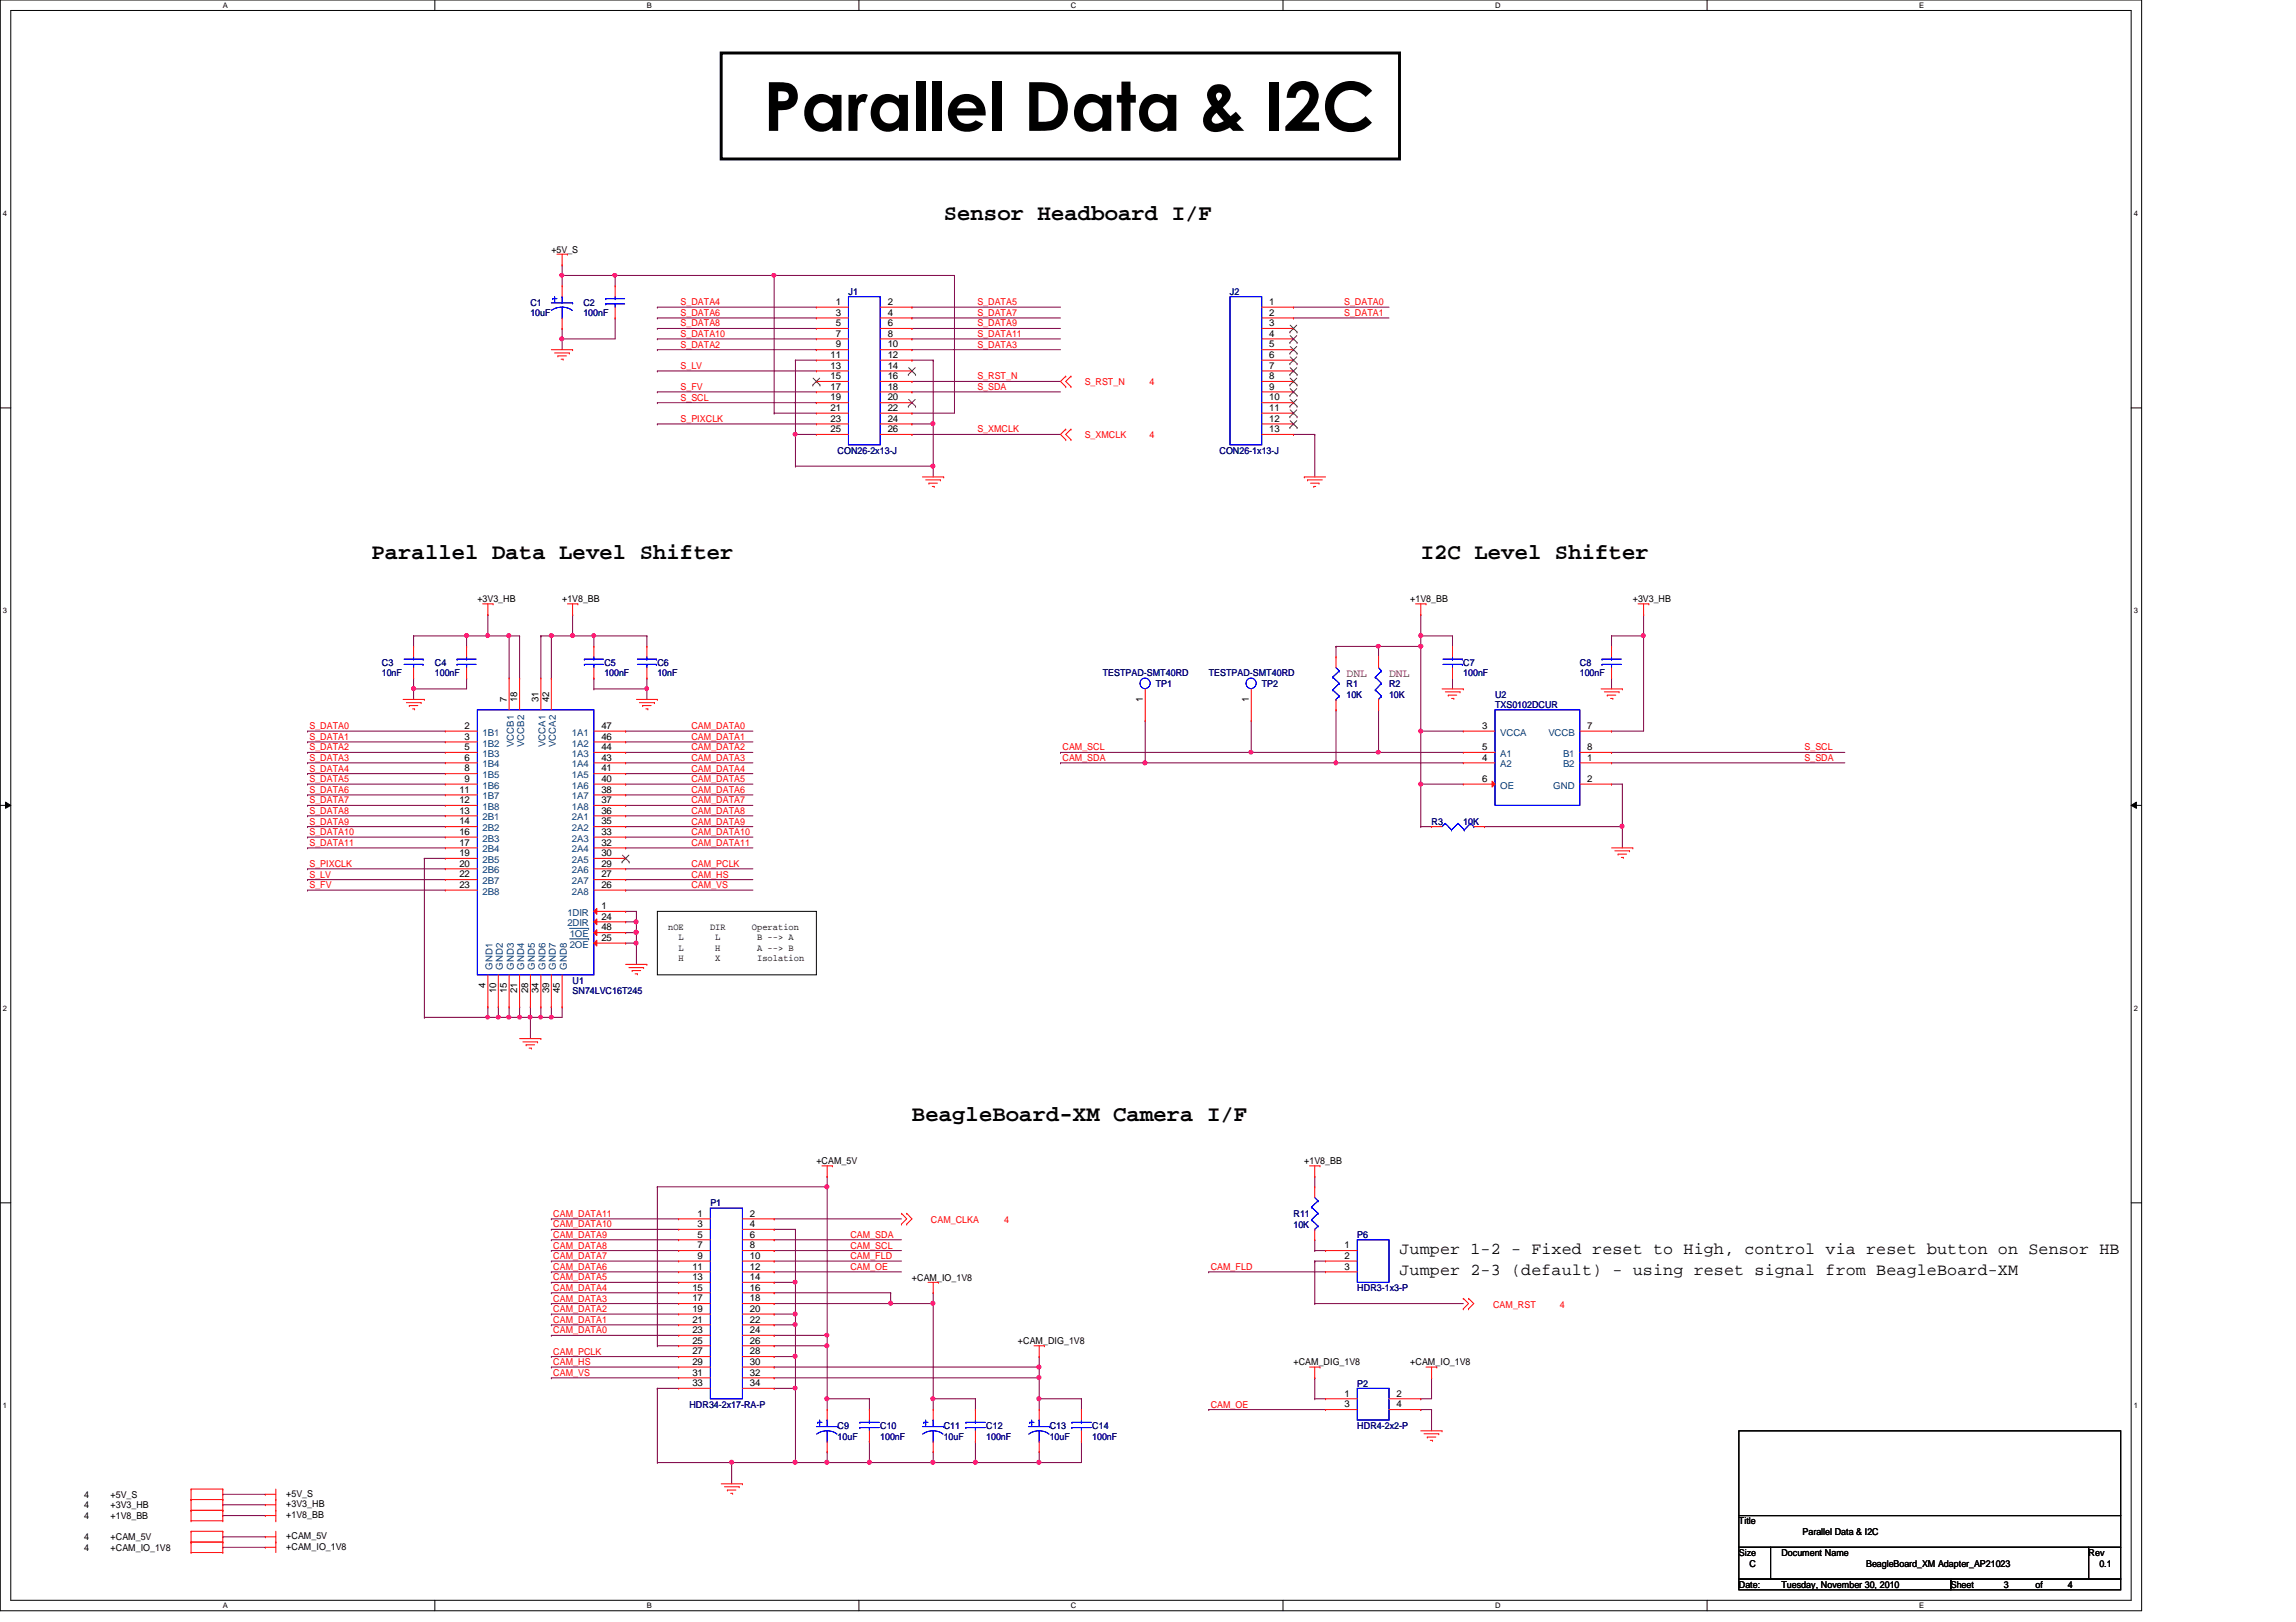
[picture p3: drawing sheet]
<svg xmlns="http://www.w3.org/2000/svg" width="297mm" height="210mm" viewBox="0 0 297 210" stroke-linecap="round" stroke-linejoin="round" font-family="sans-serif">
<defs><g id="words">
<text font-size="8.8" x="98.8" y="16.9">Parallel Data &amp; I2C</text>
<g font-size="2.9">
<text x="122.1" y="28.4">Sensor Headboard I/F</text>
<text x="48" y="72.3">Parallel Data Level Shifter</text>
<text x="183.8" y="72.3">I2C Level Shifter</text>
<text x="118" y="145">BeagleBoard-XM Camera I/F</text>
</g>
<g font-size="2.2">
<text x="181.1" y="165">Jumper 2-3 (default) - using reset signal from BeagleBoard-XM</text>
<text x="181.1" y="162.2">Jumper 1-2 - Fixed reset to High, control via reset button on Sensor HB</text>
</g>
<g font-size="1.5" fill="#804000">
<text x="174.2" y="87.6">DNL</text>
<text x="179.7" y="87.6">DNL</text>
</g>
<g font-size="1.2">
<text x="71.3" y="32.7">+5V_S</text>
<text x="108.1" y="39.5">1</text>
<text x="108.1" y="40.9">3</text>
<text x="114.8" y="39.5">2</text>
<text x="114.8" y="40.9">4</text>
<text x="164.2" y="39.5">1</text>
<text x="164.2" y="40.9">2</text>
<text x="107.4" y="46.3">11</text>
<text x="107.4" y="47.7">13</text>
<text x="108.1" y="42.2">5</text>
<text x="108.1" y="43.6">7</text>
<text x="108.1" y="45">9</text>
<text x="114.8" y="42.2">6</text>
<text x="114.8" y="43.6">8</text>
<text x="114.8" y="45">10</text>
<text x="114.8" y="47.7">14</text>
<text x="114.8" y="46.3">12</text>
<text x="164.2" y="42.2">3</text>
<text x="164.2" y="43.6">4</text>
<text x="164.2" y="45">5</text>
<text x="164.2" y="46.3">6</text>
<text x="164.2" y="47.7">7</text>
<text x="107.4" y="49.1">15</text>
<text x="107.4" y="50.4">17</text>
<text x="107.4" y="51.8">19</text>
<text x="107.4" y="53.2">21</text>
<text x="114.8" y="49.1">16</text>
<text x="114.8" y="50.4">18</text>
<text x="114.8" y="51.8">20</text>
<text x="114.8" y="53.2">22</text>
<text x="164.2" y="49.1">8</text>
<text x="164.2" y="50.4">9</text>
<text x="164.2" y="51.8">10</text>
<text x="164.2" y="53.2">11</text>
<text x="107.4" y="54.6">23</text>
<text x="107.4" y="55.9">25</text>
<text x="114.8" y="54.6">24</text>
<text x="114.8" y="55.9">26</text>
<text x="164.2" y="54.6">12</text>
<text x="164.2" y="55.9">13</text>
<text x="61.8" y="77.9">+3V3_HB</text>
<text x="72.7" y="77.9">+1V8_BB</text>
<text x="182.5" y="77.9">+1V8_BB</text>
<text x="211.2" y="77.9">+3V3_HB</text>
<text x="60.1" y="95.7">3</text>
<text x="60.1" y="94.3">2</text>
<text x="65.6" y="90.9" transform="rotate(-90 65.6 90.9)">7</text>
<text x="66.9" y="90.9" transform="rotate(-90 66.9 90.9)">18</text>
<text x="69.7" y="90.9" transform="rotate(-90 69.7 90.9)">31</text>
<text x="71" y="90.9" transform="rotate(-90 71 90.9)">42</text>
<text x="77.8" y="95.7">46</text>
<text x="77.8" y="94.3">47</text>
<text x="147.9" y="90.8" transform="rotate(-90 147.9 90.8)">1</text>
<text x="161.6" y="90.8" transform="rotate(-90 161.6 90.8)">1</text>
<text x="191.8" y="94.3">3</text>
<text x="205.4" y="94.3">7</text>
<text x="60.1" y="97.1">5</text>
<text x="60.1" y="98.4">6</text>
<text x="60.1" y="99.8">8</text>
<text x="60.1" y="101.2">9</text>
<text x="77.8" y="101.2">40</text>
<text x="77.8" y="99.8">41</text>
<text x="77.8" y="98.4">43</text>
<text x="77.8" y="97.1">44</text>
<text x="191.8" y="97.1">5</text>
<text x="191.8" y="98.4">4</text>
<text x="191.8" y="101.2">6</text>
<text x="205.4" y="101.2">2</text>
<text x="205.4" y="97.1">8</text>
<text x="205.4" y="98.4">1</text>
<text x="59.4" y="102.6">11</text>
<text x="59.4" y="103.9">12</text>
<text x="59.4" y="105.3">13</text>
<text x="59.4" y="106.7">14</text>
<text x="77.8" y="103.9">37</text>
<text x="77.8" y="102.6">38</text>
<text x="77.8" y="106.7">35</text>
<text x="77.8" y="105.3">36</text>
<text x="59.4" y="108">16</text>
<text x="59.4" y="109.4">17</text>
<text x="59.4" y="110.8">19</text>
<text x="59.4" y="112.1">20</text>
<text x="59.4" y="113.5">22</text>
<text x="77.8" y="113.5">27</text>
<text x="77.8" y="112.1">29</text>
<text x="77.8" y="110.8">30</text>
<text x="77.8" y="109.4">32</text>
<text x="77.8" y="108">33</text>
<text x="59.4" y="114.9">23</text>
<text x="77.8" y="114.9">26</text>
<text x="77.8" y="117.6">1</text>
<text x="77.8" y="119">24</text>
<text x="77.8" y="121.8">25</text>
<text x="77.8" y="120.4">48</text>
<text x="86.4" y="120.3">nOE</text>
<text x="87.8" y="121.7">L</text>
<text x="87.8" y="123">L</text>
<text x="87.8" y="124.4">H</text>
<text x="91.9" y="120.3">DIR</text>
<text x="92.5" y="121.7">L</text>
<text x="92.5" y="123">H</text>
<text x="92.5" y="124.4">X</text>
<text x="97.3" y="120.3">Operation</text>
<text x="98" y="121.7">B --&gt; A</text>
<text x="98" y="123">A --&gt; B</text>
<text x="98" y="124.4">Isolation</text>
<text x="62.8" y="127.8" transform="rotate(-90 62.8 127.8)">4</text>
<text x="64.2" y="128.5" transform="rotate(-90 64.2 128.5)">10</text>
<text x="65.6" y="128.5" transform="rotate(-90 65.6 128.5)">15</text>
<text x="66.9" y="128.5" transform="rotate(-90 66.9 128.5)">21</text>
<text x="68.3" y="128.5" transform="rotate(-90 68.3 128.5)">28</text>
<text x="69.7" y="128.5" transform="rotate(-90 69.7 128.5)">34</text>
<text x="71" y="128.5" transform="rotate(-90 71 128.5)">39</text>
<text x="72.4" y="128.5" transform="rotate(-90 72.4 128.5)">45</text>
<text x="105.6" y="150.6">+CAM_5V</text>
<text x="168.7" y="150.6">+1V8_BB</text>
<text x="90.3" y="157.4">1</text>
<text x="90.3" y="158.8">3</text>
<text x="90.3" y="160.1">5</text>
<text x="90.3" y="161.5">7</text>
<text x="97" y="157.4">2</text>
<text x="97" y="158.8">4</text>
<text x="97" y="160.1">6</text>
<text x="97" y="161.5">8</text>
<text x="173.9" y="161.5">1</text>
<text x="89.6" y="164.3">11</text>
<text x="89.6" y="165.7">13</text>
<text x="89.6" y="167">15</text>
<text x="90.3" y="162.9">9</text>
<text x="97" y="162.9">10</text>
<text x="97" y="165.7">14</text>
<text x="97" y="167">16</text>
<text x="97" y="164.3">12</text>
<text x="118" y="165.7">+CAM_IO_1V8</text>
<text x="173.9" y="162.9">2</text>
<text x="173.9" y="164.3">3</text>
<text x="89.6" y="168.4">17</text>
<text x="89.6" y="169.8">19</text>
<text x="89.6" y="171.2">21</text>
<text x="89.6" y="172.5">23</text>
<text x="89.6" y="173.9">25</text>
<text x="97" y="168.4">18</text>
<text x="97" y="169.8">20</text>
<text x="97" y="171.2">22</text>
<text x="97" y="172.5">24</text>
<text x="97" y="173.9">26</text>
<text x="131.7" y="173.9">+CAM_DIG_1V8</text>
<text x="89.6" y="175.3">27</text>
<text x="89.6" y="176.6">29</text>
<text x="89.6" y="179.4">33</text>
<text x="89.6" y="178">31</text>
<text x="97" y="175.3">28</text>
<text x="97" y="176.6">30</text>
<text x="97" y="178">32</text>
<text x="97" y="179.4">34</text>
<text x="167.3" y="176.7">+CAM_DIG_1V8</text>
<text x="182.5" y="176.7">+CAM_IO_1V8</text>
<text x="173.9" y="180.7">1</text>
<text x="173.9" y="182.1">3</text>
<text x="180.7" y="180.7">2</text>
<text x="180.7" y="182.1">4</text>
<text x="10.9" y="193.8">4</text>
<text x="10.9" y="195.2">4</text>
<text x="10.9" y="196.6">4</text>
<text x="14.3" y="193.8">+5V_S</text>
<text x="14.3" y="195.2">+3V3_HB</text>
<text x="14.3" y="196.6">+1V8_BB</text>
<text x="37" y="193.7">+5V_S</text>
<text x="37" y="195.1">+3V3_HB</text>
<text x="37" y="196.4">+1V8_BB</text>
<text x="225" y="197.3">Title</text>
<text x="10.9" y="200.7">4</text>
<text x="10.9" y="199.3">4</text>
<text x="14.3" y="200.7">+CAM_IO_1V8</text>
<text x="14.3" y="199.3">+CAM_5V</text>
<text x="37" y="200.6">+CAM_IO_1V8</text>
<text x="37" y="199.2">+CAM_5V</text>
<text x="225" y="201.4">Size</text>
<text x="226.4" y="202.7">C</text>
<text x="230.5" y="201.4">Document Name</text>
<text x="233.2" y="198.6">Parallel Data &amp; I2C</text>
<text x="241.4" y="202.7">BeagleBoard_XM Adapter_AP21023</text>
<text x="270.2" y="201.4">Rev</text>
<text x="271.6" y="202.7">0.1</text>
<text x="225" y="205.5">Date:</text>
<text x="230.5" y="205.5">Tuesday, November 30, 2010</text>
<text x="252.4" y="205.5">Sheet</text>
<text x="259.2" y="205.5">3</text>
<text x="263.4" y="205.5">of</text>
<text x="267.5" y="205.5">4</text>
</g>
<g font-size="1.2" fill="#000080">
<text x="68.6" y="39.5">C1</text>
<text x="68.6" y="40.9">10uF</text>
<text x="75.5" y="39.5">C2</text>
<text x="75.5" y="40.9">100nF</text>
<text x="109.8" y="38.1">J1</text>
<text x="159.1" y="38.1">J2</text>
<text x="108.4" y="58.7">CON26-2x13-J</text>
<text x="157.8" y="58.7">CON26-1x13-J</text>
<text x="49.4" y="86.1">C3</text>
<text x="49.4" y="87.5">10nF</text>
<text x="56.3" y="86.1">C4</text>
<text x="56.3" y="87.5">100nF</text>
<text x="78.2" y="86.1">C5</text>
<text x="78.2" y="87.5">100nF</text>
<text x="85" y="86.1">C6</text>
<text x="85" y="87.5">10nF</text>
<text x="142.7" y="87.5">TESTPAD-SMT40RD</text>
<text x="149.5" y="88.9">TP1</text>
<text x="156.4" y="87.5">TESTPAD-SMT40RD</text>
<text x="163.2" y="88.9">TP2</text>
<text x="174.2" y="88.9">R1</text>
<text x="179.7" y="88.9">R2</text>
<text x="189.3" y="86.1">C7</text>
<text x="189.3" y="87.5">100nF</text>
<text x="204.4" y="86.1">C8</text>
<text x="204.4" y="87.5">100nF</text>
<text x="174.2" y="90.3">10K</text>
<text x="179.7" y="90.3">10K</text>
<text x="193.4" y="90.3">U2</text>
<text x="193.4" y="91.7">TXS0102DCUR</text>
<text x="185.2" y="106.7">R3</text>
<text x="189.3" y="106.7">10K</text>
<text x="74.1" y="127.3">U1</text>
<text x="74.1" y="128.7">SN74LVC16T245</text>
<text x="91.9" y="156.1">P1</text>
<text x="167.3" y="157.5">R11</text>
<text x="167.3" y="158.9">10K</text>
<text x="175.6" y="160.2">P6</text>
<text x="175.6" y="167.1">HDR3-1x3-P</text>
<text x="175.6" y="179.5">P2</text>
<text x="89.2" y="182.2">HDR34-2x17-RA-P</text>
<text x="108.4" y="184.9">C9</text>
<text x="113.9" y="184.9">C10</text>
<text x="122.1" y="184.9">C11</text>
<text x="127.6" y="184.9">C12</text>
<text x="135.8" y="184.9">C13</text>
<text x="141.3" y="184.9">C14</text>
<text x="175.6" y="184.9">HDR4-2x2-P</text>
<text x="108.4" y="186.3">10uF</text>
<text x="113.9" y="186.3">100nF</text>
<text x="122.1" y="186.3">10uF</text>
<text x="127.6" y="186.3">100nF</text>
<text x="135.8" y="186.3">10uF</text>
<text x="141.3" y="186.3">100nF</text>
</g>
<g font-size="1.2" fill="#f00">
<text x="88.1" y="39.5">S_DATA4</text>
<text x="88.1" y="40.9">S_DATA6</text>
<text x="126.4" y="39.5">S_DATA5</text>
<text x="126.4" y="40.9">S_DATA7</text>
<text x="173.9" y="39.5">S_DATA0</text>
<text x="173.9" y="40.9">S_DATA1</text>
<text x="88.1" y="45">S_DATA2</text>
<text x="88.1" y="42.2">S_DATA8</text>
<text x="88.1" y="43.6">S_DATA10</text>
<text x="88.1" y="47.8">S_LV</text>
<text x="126.4" y="42.2">S_DATA9</text>
<text x="126.4" y="45">S_DATA3</text>
<text x="126.4" y="43.6">S_DATA11</text>
<text x="88.1" y="50.5">S_FV</text>
<text x="88.1" y="51.9">S_SCL</text>
<text x="126.4" y="50.5">S_SDA</text>
<text x="126.4" y="49.1">S_RST_N</text>
<text x="140.3" y="49.8">S_RST_N</text>
<text x="148.7" y="49.8">4</text>
<text x="88.1" y="54.6">S_PIXCLK</text>
<text x="126.4" y="56">S_XMCLK</text>
<text x="140.3" y="56.7">S_XMCLK</text>
<text x="148.7" y="56.7">4</text>
<text x="40" y="94.4">S_DATA0</text>
<text x="40" y="95.8">S_DATA1</text>
<text x="89.4" y="94.4">CAM_DATA0</text>
<text x="89.4" y="95.8">CAM_DATA1</text>
<text x="40" y="98.5">S_DATA3</text>
<text x="40" y="101.2">S_DATA5</text>
<text x="40" y="99.9">S_DATA4</text>
<text x="40" y="97.1">S_DATA2</text>
<text x="89.4" y="98.5">CAM_DATA3</text>
<text x="89.4" y="101.2">CAM_DATA5</text>
<text x="89.4" y="99.9">CAM_DATA4</text>
<text x="89.4" y="97.1">CAM_DATA2</text>
<text x="137.5" y="98.5">CAM_SDA</text>
<text x="137.5" y="97.1">CAM_SCL</text>
<text x="233.5" y="97.1">S_SCL</text>
<text x="233.5" y="98.5">S_SDA</text>
<text x="40" y="102.6">S_DATA6</text>
<text x="40" y="106.7">S_DATA9</text>
<text x="40" y="105.3">S_DATA8</text>
<text x="40" y="104">S_DATA7</text>
<text x="89.4" y="102.6">CAM_DATA6</text>
<text x="89.4" y="106.7">CAM_DATA9</text>
<text x="89.4" y="105.3">CAM_DATA8</text>
<text x="89.4" y="104">CAM_DATA7</text>
<text x="40" y="108.1">S_DATA10</text>
<text x="40" y="109.5">S_DATA11</text>
<text x="40" y="112.2">S_PIXCLK</text>
<text x="40" y="113.6">S_LV</text>
<text x="89.4" y="108.1">CAM_DATA10</text>
<text x="89.4" y="109.5">CAM_DATA11</text>
<text x="89.4" y="112.2">CAM_PCLK</text>
<text x="89.4" y="113.6">CAM_HS</text>
<text x="40" y="114.9">S_FV</text>
<text x="89.4" y="114.9">CAM_VS</text>
<text x="71.6" y="157.5">CAM_DATA11</text>
<text x="71.6" y="158.8">CAM_DATA10</text>
<text x="71.6" y="160.2">CAM_DATA9</text>
<text x="71.6" y="161.6">CAM_DATA8</text>
<text x="110" y="160.2">CAM_SDA</text>
<text x="110" y="161.6">CAM_SCL</text>
<text x="120.4" y="158.3">CAM_CLKA</text>
<text x="129.9" y="158.3">4</text>
<text x="71.6" y="162.9">CAM_DATA7</text>
<text x="71.6" y="164.3">CAM_DATA6</text>
<text x="71.6" y="165.7">CAM_DATA5</text>
<text x="71.6" y="167">CAM_DATA4</text>
<text x="110" y="162.9">CAM_FLD</text>
<text x="110" y="164.3">CAM_OE</text>
<text x="156.6" y="164.3">CAM_FLD</text>
<text x="71.6" y="168.4">CAM_DATA3</text>
<text x="71.6" y="169.8">CAM_DATA2</text>
<text x="71.6" y="171.2">CAM_DATA1</text>
<text x="71.6" y="172.6">CAM_DATA0</text>
<text x="193.2" y="169.3">CAM_RST</text>
<text x="201.8" y="169.3">4</text>
<text x="71.6" y="175.3">CAM_PCLK</text>
<text x="71.6" y="176.7">CAM_HS</text>
<text x="71.6" y="178.1">CAM_VS</text>
<text x="156.6" y="182.2">CAM_OE</text>
</g>
<g font-size="1.2" fill="#004080">
<text x="62.4" y="95.2">1B1</text>
<text x="74" y="95.2">1A1</text>
<text x="194.1" y="95.2">VCCA</text>
<text x="200.3" y="95.2">VCCB</text>
<text x="62.4" y="96.6">1B2</text>
<text x="62.4" y="98">1B3</text>
<text x="62.4" y="99.3">1B4</text>
<text x="62.4" y="100.7">1B5</text>
<text x="66.5" y="96.7" transform="rotate(-90 66.5 96.7)">VCCB1</text>
<text x="67.8" y="96.7" transform="rotate(-90 67.8 96.7)">VCCB2</text>
<text x="70.6" y="96.7" transform="rotate(-90 70.6 96.7)">VCCA1</text>
<text x="71.9" y="96.7" transform="rotate(-90 71.9 96.7)">VCCA2</text>
<text x="74" y="100.7">1A5</text>
<text x="74" y="99.3">1A4</text>
<text x="74" y="98">1A3</text>
<text x="74" y="96.6">1A2</text>
<text x="194.1" y="98">A1</text>
<text x="194.1" y="99.3">A2</text>
<text x="202.2" y="98">B1</text>
<text x="202.2" y="99.3">B2</text>
<text x="62.4" y="102.1">1B6</text>
<text x="62.4" y="103.5">1B7</text>
<text x="62.4" y="104.8">1B8</text>
<text x="62.4" y="106.2">2B1</text>
<text x="62.4" y="107.6">2B2</text>
<text x="74" y="104.8">1A8</text>
<text x="74" y="103.5">1A7</text>
<text x="74" y="102.1">1A6</text>
<text x="74" y="107.6">2A2</text>
<text x="74" y="106.2">2A1</text>
<text x="194.1" y="102.1">OE</text>
<text x="201" y="102.1">GND</text>
<text x="62.4" y="108.9">2B3</text>
<text x="62.4" y="110.3">2B4</text>
<text x="62.4" y="111.7">2B5</text>
<text x="62.4" y="113">2B6</text>
<text x="74" y="113">2A6</text>
<text x="74" y="111.7">2A5</text>
<text x="74" y="110.3">2A4</text>
<text x="74" y="108.9">2A3</text>
<text x="62.4" y="114.4">2B7</text>
<text x="62.4" y="115.8">2B8</text>
<text x="73.4" y="118.5">1DIR</text>
<text x="73.4" y="119.9">2DIR</text>
<text x="74" y="115.8">2A8</text>
<text x="74" y="114.4">2A7</text>
<text x="63.7" y="125.5" transform="rotate(-90 63.7 125.5)">GND1</text>
<text x="65.1" y="125.5" transform="rotate(-90 65.1 125.5)">GND2</text>
<text x="66.5" y="125.5" transform="rotate(-90 66.5 125.5)">GND3</text>
<text x="67.8" y="125.5" transform="rotate(-90 67.8 125.5)">GND4</text>
<text x="69.2" y="125.5" transform="rotate(-90 69.2 125.5)">GND5</text>
<text x="70.6" y="125.5" transform="rotate(-90 70.6 125.5)">GND6</text>
<text x="71.9" y="125.5" transform="rotate(-90 71.9 125.5)">GND7</text>
<text x="73.3" y="125.5" transform="rotate(-90 73.3 125.5)">GND8</text>
<text x="73.7" y="122.6">2OE</text>
<text x="73.7" y="121.3">1OE</text>
</g>
<g font-size="1">
<text x="28.8" y="1">A</text>
<text x="83.7" y="1">B</text>
<text x="138.6" y="1">C</text>
<text x="193.4" y="1">D</text>
<text x="248.3" y="1">E</text>
<text x=".4" y="27.9">4</text>
<text x="276.1" y="27.9">4</text>
<text x=".4" y="79.4">3</text>
<text x="276.1" y="79.4">3</text>
<text x=".4" y="130.8">2</text>
<text x="276.1" y="130.8">2</text>
<text x=".4" y="182.2">1</text>
<text x="276.1" y="182.2">1</text>
<text x="28.8" y="208.1">A</text>
<text x="83.7" y="208.1">B</text>
<text x="138.6" y="208.1">C</text>
<text x="193.4" y="208.1">D</text>
<text x="248.3" y="208.1">E</text>
</g>
</g></defs>
<path d="M0 0h277.1v208.4h-277.1zM1.4 1.4h274.3v205.7h-274.3z" fill="none" stroke="#000" stroke-width=".13"/>
<g fill="#fff">
<path d="M28.8 .1h.7v1.1h-.7z"/>
<path d="M28.8 207.2h.7v1.1h-.7z"/>
</g>
<path d="M56.3 0v1.4M56.3 207.1v1.3" fill="none" stroke="#000" stroke-width=".13"/>
<g fill="#fff">
<path d="M83.7 .1h.6v1.1h-.6z"/>
<path d="M83.7 207.2h.6v1.1h-.6z"/>
</g>
<path d="M111.1 0v1.4M111.1 207.1v1.3" fill="none" stroke="#000" stroke-width=".13"/>
<g fill="#fff">
<path d="M138.6 .1h.7v1.1h-.7z"/>
<path d="M138.6 207.2h.7v1.1h-.7z"/>
</g>
<path d="M166 0v1.4M166 207.1v1.3" fill="none" stroke="#000" stroke-width=".13"/>
<g fill="#fff">
<path d="M193.4 .1h.7v1.1h-.7z"/>
<path d="M193.4 207.2h.7v1.1h-.7z"/>
</g>
<path d="M220.8 0v1.4M220.8 207.1v1.3" fill="none" stroke="#000" stroke-width=".13"/>
<g fill="#fff">
<path d="M248.3 .1h.6v1.1h-.6z"/>
<path d="M248.3 207.2h.6v1.1h-.6z"/>
<path d="M.4 27.1h.5v1.1h-.5z"/>
<path d="M276.1 27.1h.5v1.1h-.5z"/>
<path d="M.4 78.5h.5v1.1h-.5z"/>
<path d="M276.1 78.5h.5v1.1h-.5z"/>
</g>
<path d="M0 52.8h1.4M275.7 52.8h1.4" fill="none" stroke="#000" stroke-width=".13"/>
<g fill="#fff">
<path d="M.4 129.9h.5v1.1h-.5z"/>
<path d="M276.1 129.9h.5v1.1h-.5z"/>
</g>
<path d="M0 104.2h1.4M.7 103.8l.7 .4-.7 .4zM275.7 104.2l.7-.4v.8zM275.7 104.2h1.4" fill="none" stroke="#000" stroke-width=".13"/>
<path d="M.7 103.8l.7 .4-.7 .4zM275.7 104.2l.7-.4v.8z" fill="#000"/>
<g fill="#fff">
<path d="M.4 181.4h.5v1.1h-.5z"/>
<path d="M276.1 181.4h.5v1.1h-.5z"/>
</g>
<path d="M85 117.9h20.6v8.3h-20.6zM0 155.7h1.4M275.7 155.7h1.4" fill="none" stroke="#000" stroke-width=".13"/>
<path d="M93.3 6.9h87.8v13.7h-87.8z" fill="none" stroke="#000" stroke-width=".38"/>
<g fill="none" stroke="#800040" stroke-width=".13">
<path d="M72.7 35.6h.1M72.7 35.6v1.4M72.7 35.6h6.9M85 39.8h.1M85 39.8h20.6M118 39.8h.1M118 39.8h19.2M167.3 39.8h.1M167.3 39.8h12.4M85 45.3h.1M85 42.5h.1M85 43.9h.1"/>
<path d="M85 41.1h.1M85 45.3h20.6M85 42.5h20.6M85 43.9h20.6M85 41.1h20.6M118 42.5h.1M118 45.3h.1M118 43.9h.1M118 41.1h.1M118 45.3h19.2M118 42.5h19.2M118 43.9h19.2"/>
<path d="M118 41.1h19.2M167.3 41.1h.1M167.3 56.2h.1M167.3 41.1h12.4M167.3 56.2h2.8M170.1 56.2h.1M170.1 56.2v5.5"/>
</g>
<circle cx="79.5" cy="35.6" r=".25" fill="#f0f"/>
<circle cx="79.5" cy="35.6" r=".25" fill="none" stroke="#f0f" stroke-width=".13"/>
<circle cx="72.7" cy="35.6" r=".25" fill="#f0f"/>
<circle cx="72.7" cy="35.6" r=".25" fill="none" stroke="#f0f" stroke-width=".13"/>
<path d="M72.7 34.3h.1M72.7 34.3v1.3M79.6 35.6h.1M79.6 35.6v1.4M79.6 35.6h20.6M72.7 43.9h.1M72.7 43.9v1.4M79.6 41.1h.1M79.6 41.1v2.8h-6.9" fill="none" stroke="#800040" stroke-width=".13"/>
<circle cx="72.7" cy="43.9" r=".26" fill="#f0f"/>
<circle cx="72.7" cy="43.9" r=".26" fill="none" stroke="#f0f" stroke-width=".13"/>
<g fill="none" stroke="#800040" stroke-width=".13">
<path d="M100.2 35.6h.1M100.2 35.6v17.9M72.7 42.5h.1M72.7 42.5v1.4M85 50.7h.1M85 54.9h.1M85 52.1h.1M85 48h.1M85 50.7h20.6M85 54.9h20.6M85 52.1h20.6M85 48h20.6"/>
<path d="M118 50.7h.1M118 56.2h.1M118 50.7h19.2M118 56.2h19.2M120.7 46.6h.1M120.7 46.6v8.3"/>
</g>
<circle cx="100.1" cy="35.6" r=".25" fill="#f0f"/>
<circle cx="100.1" cy="35.6" r=".25" fill="none" stroke="#f0f" stroke-width=".13"/>
<path d="M100.2 35.6h.1M100.2 35.6h23.3M123.5 35.6h.1M123.5 35.6v17.9h-5.5M100.2 53.5h.1M100.2 53.5h5.4M118 53.5h.1M120.7 54.9h.1M120.7 54.9v5.4" fill="none" stroke="#800040" stroke-width=".13"/>
<circle cx="120.7" cy="54.8" r=".26" fill="#f0f"/>
<circle cx="120.7" cy="54.8" r=".26" fill="none" stroke="#f0f" stroke-width=".13"/>
<path d="M102.9 56.2h.1M102.9 56.2v4.1" fill="none" stroke="#800040" stroke-width=".13"/>
<circle cx="102.9" cy="56.2" r=".25" fill="#f0f"/>
<circle cx="102.9" cy="56.2" r=".25" fill="none" stroke="#f0f" stroke-width=".13"/>
<path d="M102.9 46.6h.1M102.9 56.2h.1M102.9 46.6v9.6M102.9 46.6h2.7M102.9 56.2h2.7M118 54.9h.1M118 54.9h2.7M102.9 60.3h.1M102.9 60.3h17.8M120.7 60.3h.1M120.7 60.3v1.4" fill="none" stroke="#800040" stroke-width=".13"/>
<circle cx="120.7" cy="60.3" r=".26" fill="#f0f"/>
<circle cx="120.7" cy="60.3" r=".26" fill="none" stroke="#f0f" stroke-width=".13"/>
<path d="M118 46.6h.1M118 49.4h.1M118 46.6h2.7M118 49.4h19.2M82.3 120.7h.1M82.3 120.7v1.3" fill="none" stroke="#800040" stroke-width=".13"/>
<circle cx="82.3" cy="122" r=".26" fill="#f0f"/>
<circle cx="82.3" cy="122" r=".26" fill="none" stroke="#f0f" stroke-width=".13"/>
<circle cx="82.3" cy="120.7" r=".26" fill="#f0f"/>
<circle cx="82.3" cy="120.7" r=".26" fill="none" stroke="#f0f" stroke-width=".13"/>
<path d="M70 82.3h.1M70 82.3v5.5M71.3 82.3h.1M71.3 82.3v5.5M76.8 82.3h.1M76.8 82.3h6.9M68.6 131.7h.1M68.6 131.7h1.4M71.3 130.3h.1M71.3 130.3v1.4M72.7 130.3h.1M72.7 130.3v1.4" fill="none" stroke="#800040" stroke-width=".13"/>
<circle cx="71.3" cy="82.3" r=".26" fill="#f0f"/>
<circle cx="71.3" cy="82.3" r=".26" fill="none" stroke="#f0f" stroke-width=".13"/>
<path d="M53.5 82.3h.1M53.5 82.3v1.4M60.4 82.3h.1M60.4 82.3v1.4M67.2 82.3h.1M67.2 82.3v5.5M74.1 82.3h.1M74.1 82.3h2.7" fill="none" stroke="#800040" stroke-width=".13"/>
<circle cx="74.1" cy="82.3" r=".26" fill="#f0f"/>
<circle cx="74.1" cy="82.3" r=".26" fill="none" stroke="#f0f" stroke-width=".13"/>
<path d="M76.8 82.3h.1M76.8 82.3v1.4" fill="none" stroke="#800040" stroke-width=".13"/>
<path d="M76.6 82.1l.2-.1 .2 .1v.3l-.2 .1-.2-.1z" fill-rule="evenodd" fill="#f0f"/>
<path d="M76.6 82.1l.2-.1 .2 .1v.3l-.2 .1-.2-.1z" fill="none" stroke="#f0f" stroke-width=".13"/>
<path d="M83.7 82.3h.1M83.7 82.3v1.4M63.1 131.7h.1M63.1 131.7h1.4M71.3 131.7h.1M71.3 131.7h1.4M80.9 120.7h.1M80.9 122h.1M80.9 120.7h1.4M80.9 122h1.4" fill="none" stroke="#800040" stroke-width=".13"/>
<circle cx="71.3" cy="131.6" r=".25" fill="#f0f"/>
<circle cx="71.3" cy="131.6" r=".25" fill="none" stroke="#f0f" stroke-width=".13"/>
<path d="M53.5 89.2h.1M53.5 89.2h6.9M80.9 117.9h.1M80.9 119.3h.1M80.9 117.9h1.4M80.9 119.3h1.4" fill="none" stroke="#800040" stroke-width=".13"/>
<circle cx="82.3" cy="119.3" r=".26" fill="#f0f"/>
<circle cx="82.3" cy="119.3" r=".26" fill="none" stroke="#f0f" stroke-width=".13"/>
<path d="M53.5 89.2h.1M53.5 89.2v1.3" fill="none" stroke="#800040" stroke-width=".13"/>
<circle cx="53.5" cy="89.1" r=".26" fill="#f0f"/>
<circle cx="53.5" cy="89.1" r=".26" fill="none" stroke="#f0f" stroke-width=".13"/>
<path d="M65.9 82.3h.1M65.9 82.3v5.5" fill="none" stroke="#800040" stroke-width=".13"/>
<circle cx="65.8" cy="82.3" r=".26" fill="#f0f"/>
<circle cx="65.8" cy="82.3" r=".26" fill="none" stroke="#f0f" stroke-width=".13"/>
<path d="M64.5 131.7h.1M64.5 131.7h1.4" fill="none" stroke="#800040" stroke-width=".13"/>
<circle cx="64.5" cy="131.6" r=".25" fill="#f0f"/>
<circle cx="64.5" cy="131.6" r=".25" fill="none" stroke="#f0f" stroke-width=".13"/>
<g fill="none" stroke="#800040" stroke-width=".13">
<path d="M53.5 82.3h.1M53.5 87.8h.1M53.5 82.3h6.9M53.5 87.8v1.4M60.4 87.8h.1M60.4 87.8v1.4M63.1 82.3h.1M63.1 82.3h2.8M70 82.3h.1M70 82.3h4.1M71.3 82.3h.1M76.8 87.8h.1"/>
<path d="M76.8 87.8v1.4M83.7 89.2h.1M83.7 89.2v1.3"/>
</g>
<path d="M62.9 82.1l.2-.1 .2 .1-.1 .3-.1 .1-.2-.1z" fill-rule="evenodd" fill="#f0f"/>
<path d="M62.9 82.1l.2-.1 .2 .1-.1 .3-.1 .1-.2-.1z" fill="none" stroke="#f0f" stroke-width=".13"/>
<path d="M67.2 131.7h.1M67.2 131.7h1.4" fill="none" stroke="#800040" stroke-width=".13"/>
<circle cx="67.2" cy="131.6" r=".25" fill="#f0f"/>
<circle cx="67.2" cy="131.6" r=".25" fill="none" stroke="#f0f" stroke-width=".13"/>
<path d="M68.6 131.7h.1M68.6 131.7v2.7" fill="none" stroke="#800040" stroke-width=".13"/>
<circle cx="68.6" cy="131.6" r=".25" fill="#f0f"/>
<circle cx="68.6" cy="131.6" r=".25" fill="none" stroke="#f0f" stroke-width=".13"/>
<path d="M63.1 130.3h.1M63.1 130.3v1.4M64.5 130.3h.1M64.5 130.3v1.4M65.9 130.3h.1M65.9 130.3v1.4" fill="none" stroke="#800040" stroke-width=".13"/>
<path d="M62.9 131.5h.3l.1 .1-.1 .2-.1 .1-.2-.1z" fill-rule="evenodd" fill="#f0f"/>
<path d="M62.9 131.5h.3l.1 .1-.1 .2-.1 .1-.2-.1z" fill="none" stroke="#f0f" stroke-width=".13"/>
<path d="M74.1 79.5h.1M74.1 79.5v2.8M65.9 131.7h.1M65.9 131.7h1.3" fill="none" stroke="#800040" stroke-width=".13"/>
<circle cx="65.8" cy="131.6" r=".25" fill="#f0f"/>
<circle cx="65.8" cy="131.6" r=".25" fill="none" stroke="#f0f" stroke-width=".13"/>
<path d="M82.3 119.3h.1M82.3 119.3v1.4M67.2 130.3h.1M67.2 130.3v1.4" fill="none" stroke="#800040" stroke-width=".13"/>
<circle cx="82.3" cy="120.7" r=".26" fill="#f0f"/>
<circle cx="82.3" cy="120.7" r=".26" fill="none" stroke="#f0f" stroke-width=".13"/>
<path d="M68.6 130.3h.1M68.6 130.3v1.4M70 130.3h.1M70 130.3v1.4" fill="none" stroke="#800040" stroke-width=".13"/>
<path d="M69.8 131.5h.3l.1 .1-.1 .2-.2 .1-.1-.1z" fill-rule="evenodd" fill="#f0f"/>
<path d="M69.8 131.5h.3l.1 .1-.1 .2-.2 .1-.1-.1z" fill="none" stroke="#f0f" stroke-width=".13"/>
<path d="M60.4 82.3h.1M60.4 82.3h2.7M65.9 82.3h.1M65.9 82.3h1.3M70 131.7h.1M70 131.7h1.3" fill="none" stroke="#800040" stroke-width=".13"/>
<circle cx="60.4" cy="82.3" r=".26" fill="#f0f"/>
<circle cx="60.4" cy="82.3" r=".26" fill="none" stroke="#f0f" stroke-width=".13"/>
<g fill="none" stroke="#800040" stroke-width=".13">
<path d="M63.1 79.5h.1M63.1 79.5v2.8M39.8 98.7h.1M39.8 94.6h.1M39.8 96h.1M39.8 97.4h.1M39.8 98.7h17.8M39.8 94.6h17.8M39.8 96h17.8M39.8 97.4h17.8M76.8 89.2h.1M76.8 89.2h6.9"/>
<path d="M80.9 98.7h.1M80.9 94.6h.1M80.9 96h.1M80.9 97.4h.1M80.9 98.7h16.5M80.9 94.6h16.5M80.9 96h16.5M80.9 97.4h16.5M39.8 108.3h.1M39.8 109.7h.1M39.8 102.9h.1M39.8 101.5h.1"/>
<path d="M39.8 107h.1M39.8 105.6h.1M39.8 100.1h.1M39.8 104.2h.1M39.8 112.4h.1M39.8 108.3h17.8M39.8 109.7h17.8M39.8 102.9h17.8M39.8 101.5h17.8M39.8 107h17.8M39.8 105.6h17.8M39.8 100.1h17.8"/>
<path d="M39.8 104.2h17.8M39.8 112.4h17.8M54.9 111.1h.1M54.9 111.1h2.7M54.9 111.1v20.6M80.9 102.9h.1M80.9 101.5h.1M80.9 107h.1M80.9 105.6h.1M80.9 100.1h.1M80.9 104.2h.1M80.9 108.3h.1"/>
<path d="M80.9 109.7h.1M80.9 112.4h.1M80.9 108.3h16.5M80.9 109.7h16.5M80.9 102.9h16.5M80.9 101.5h16.5M80.9 107h16.5M80.9 105.6h16.5M80.9 100.1h16.5M80.9 104.2h16.5M80.9 112.4h16.5M82.3 117.9h.1"/>
<path d="M82.3 117.9v1.4M54.9 131.7h.1M54.9 131.7h8.2M82.3 122h.1M82.3 122v2.8"/>
</g>
<path d="M83.5 88.9h.1l.3 .1-.1 .3-.2 .1-.1-.1z" fill-rule="evenodd" fill="#f0f"/>
<path d="M83.5 88.9h.1l.3 .1-.1 .3-.2 .1-.1-.1z" fill="none" stroke="#f0f" stroke-width=".13"/>
<g fill="none" stroke="#800040" stroke-width=".13">
<path d="M212.6 79.5h.1M212.6 79.5v15.1M83.7 87.8h.1M83.7 87.8v1.4M178.3 91.9h.1M178.3 97.4h.1M178.3 91.9v5.5M178.3 97.4h11M187.9 87.8h.1M187.9 87.8v1.4M208.5 87.8h.1M208.5 87.8v1.4"/>
<path d="M212.6 82.3h.1M208.5 101.5h.1M208.5 101.5h1.4M209.9 107h.1M209.9 107v2.7"/>
</g>
<circle cx="212.6" cy="82.3" r=".26" fill="#f0f"/>
<circle cx="212.6" cy="82.3" r=".26" fill="none" stroke="#f0f" stroke-width=".13"/>
<path d="M178.3 83.7h.1M178.3 83.7h5.5M183.8 82.3h.1M183.8 82.3h4.1" fill="none" stroke="#800040" stroke-width=".13"/>
<circle cx="183.8" cy="83.6" r=".25" fill="#f0f"/>
<circle cx="183.8" cy="83.6" r=".25" fill="none" stroke="#f0f" stroke-width=".13"/>
<path d="M183.8 94.6h.1M183.8 83.7h.1M183.8 94.6h5.5M183.8 83.7v10.9" fill="none" stroke="#800040" stroke-width=".13"/>
<circle cx="183.8" cy="83.6" r=".25" fill="#f0f"/>
<circle cx="183.8" cy="83.6" r=".25" fill="none" stroke="#f0f" stroke-width=".13"/>
<path d="M172.8 98.7h.1M172.8 98.7h16.5M208.5 94.6h.1M208.5 94.6h4.1" fill="none" stroke="#800040" stroke-width=".13"/>
<path d="M172.6 98.5h.2l.2 .1v.3l-.2 .1-.2-.1z" fill-rule="evenodd" fill="#f0f"/>
<path d="M172.6 98.5h.2l.2 .1v.3l-.2 .1-.2-.1z" fill="none" stroke="#f0f" stroke-width=".13"/>
<path d="M178.3 83.7h.1M178.3 83.7v1.3" fill="none" stroke="#800040" stroke-width=".13"/>
<circle cx="178.3" cy="83.6" r=".25" fill="#f0f"/>
<circle cx="178.3" cy="83.6" r=".25" fill="none" stroke="#f0f" stroke-width=".13"/>
<path d="M172.8 83.7h.1M172.8 91.9h.1M172.8 83.7v1.3M172.8 91.9v6.8M183.8 94.6h.1M183.8 94.6v12.4M183.8 101.5h.1M183.8 101.5h5.5" fill="none" stroke="#800040" stroke-width=".13"/>
<circle cx="183.8" cy="101.5" r=".26" fill="#f0f"/>
<circle cx="183.8" cy="101.5" r=".26" fill="none" stroke="#f0f" stroke-width=".13"/>
<circle cx="183.8" cy="94.6" r=".26" fill="#f0f"/>
<circle cx="183.8" cy="94.6" r=".26" fill="none" stroke="#f0f" stroke-width=".13"/>
<path d="M183.8 79.5h.1M183.8 79.5v4.2M183.8 82.3h.1M187.9 82.3h.1M187.9 82.3v1.4M208.5 82.3h.1M208.5 82.3h4.1M208.5 82.3v1.4" fill="none" stroke="#800040" stroke-width=".13"/>
<circle cx="183.8" cy="82.3" r=".26" fill="#f0f"/>
<circle cx="183.8" cy="82.3" r=".26" fill="none" stroke="#f0f" stroke-width=".13"/>
<path d="M161.9 97.4h.1M161.9 97.4h16.4" fill="none" stroke="#800040" stroke-width=".13"/>
<circle cx="178.3" cy="97.3" r=".25" fill="#f0f"/>
<circle cx="178.3" cy="97.3" r=".25" fill="none" stroke="#f0f" stroke-width=".13"/>
<circle cx="161.8" cy="97.3" r=".25" fill="#f0f"/>
<circle cx="161.8" cy="97.3" r=".25" fill="none" stroke="#f0f" stroke-width=".13"/>
<path d="M148.2 98.7h.1M148.2 98.7h24.6" fill="none" stroke="#800040" stroke-width=".13"/>
<circle cx="148.1" cy="98.7" r=".26" fill="#f0f"/>
<circle cx="148.1" cy="98.7" r=".26" fill="none" stroke="#f0f" stroke-width=".13"/>
<path d="M183.8 107h.1M183.8 107h1.4M192.1 107h.1M192.1 107h17.8" fill="none" stroke="#800040" stroke-width=".13"/>
<circle cx="209.8" cy="106.9" r=".26" fill="#f0f"/>
<circle cx="209.8" cy="106.9" r=".26" fill="none" stroke="#f0f" stroke-width=".13"/>
<g fill="none" stroke="#800040" stroke-width=".13">
<path d="M137.2 98.7h.1M137.2 97.4h.1M148.2 93.3h.1M148.2 93.3v5.4h-11M161.9 93.3h.1M161.9 93.3v4.1h-24.7M172.8 83.7h.1M172.8 83.7h5.5M208.5 97.4h.1M208.5 98.7h.1M208.5 97.4h30.2M208.5 98.7h30.2"/>
<path d="M39.8 113.8h.1M39.8 115.2h.1M39.8 115.2h17.8M39.8 113.8h17.8M80.9 115.2h.1M80.9 113.8h.1M80.9 115.2h16.5M80.9 113.8h16.5M209.9 101.5h.1M209.9 101.5v5.5M71.3 157.7h.1M71.3 159.1h.1"/>
<path d="M71.3 157.7h16.5M71.3 159.1h16.5M100.2 157.7h.1M100.2 159.1h.1M100.2 157.7h16.4M100.2 159.1h2.7M102.9 159.1h.1M102.9 159.1v6.8h-2.7M71.3 160.4h.1M71.3 161.8h.1M71.3 163.2h.1M71.3 164.6h.1"/>
<path d="M71.3 165.9h.1M71.3 167.3h.1M71.3 168.7h.1M71.3 170.1h.1M71.3 171.4h.1M71.3 172.8h.1M71.3 175.6h.1M71.3 176.9h.1M71.3 178.3h.1M71.3 160.4h16.5M71.3 161.8h16.5M71.3 163.2h16.5"/>
<path d="M71.3 164.6h16.5M71.3 165.9h16.5M71.3 167.3h16.5M71.3 168.7h16.5M71.3 170.1h16.5M71.3 171.4h16.5M71.3 172.8h16.5M71.3 175.6h16.5M71.3 176.9h16.5M71.3 178.3h16.5M85 179.7h.1M85 179.7h2.8"/>
<path d="M85 179.7v9.6M100.2 160.4h.1M100.2 161.8h.1M100.2 163.2h.1M100.2 164.6h.1M100.2 165.9h.1M100.2 160.4h16.4M100.2 161.8h16.4M100.2 163.2h16.4M100.2 164.6h16.4M85 189.3h.1M85 189.3h9.7"/>
<path d="M94.7 189.3h.1M94.7 189.3v2.7"/>
</g>
<circle cx="94.7" cy="189.2" r=".26" fill="#f0f"/>
<circle cx="94.7" cy="189.2" r=".26" fill="none" stroke="#f0f" stroke-width=".13"/>
<path d="M100.2 170.1h.1M102.9 165.9h.1M102.9 165.9v4.2h-2.7" fill="none" stroke="#800040" stroke-width=".13"/>
<circle cx="102.9" cy="165.9" r=".25" fill="#f0f"/>
<circle cx="102.9" cy="165.9" r=".25" fill="none" stroke="#f0f" stroke-width=".13"/>
<path d="M100.2 171.4h.1M102.9 170.1h.1M102.9 170.1v1.3h-2.7" fill="none" stroke="#800040" stroke-width=".13"/>
<circle cx="102.9" cy="170.1" r=".26" fill="#f0f"/>
<circle cx="102.9" cy="170.1" r=".26" fill="none" stroke="#f0f" stroke-width=".13"/>
<path d="M100.2 175.6h.1M102.9 171.4h.1M102.9 171.4v4.2h-2.7" fill="none" stroke="#800040" stroke-width=".13"/>
<circle cx="102.9" cy="171.4" r=".26" fill="#f0f"/>
<circle cx="102.9" cy="171.4" r=".26" fill="none" stroke="#f0f" stroke-width=".13"/>
<path d="M100.2 179.7h.1M102.9 175.6h.1M102.9 175.6v4.1h-2.7" fill="none" stroke="#800040" stroke-width=".13"/>
<circle cx="102.9" cy="175.5" r=".26" fill="#f0f"/>
<circle cx="102.9" cy="175.5" r=".26" fill="none" stroke="#f0f" stroke-width=".13"/>
<path d="M85 153.6h.1M85 153.6v20.6M85 153.6h22M85 174.2h.1M85 174.2h2.8M100.2 172.8h.1M100.2 174.2h.1M100.2 172.8h6.8M107 172.8h.1M107 172.8v1.4h-6.8" fill="none" stroke="#800040" stroke-width=".13"/>
<circle cx="107" cy="153.6" r=".26" fill="#f0f"/>
<circle cx="107" cy="153.6" r=".26" fill="none" stroke="#f0f" stroke-width=".13"/>
<path d="M107 153.6h.1M107 153.6v19.2" fill="none" stroke="#800040" stroke-width=".13"/>
<circle cx="107" cy="172.8" r=".25" fill="#f0f"/>
<circle cx="107" cy="172.8" r=".25" fill="none" stroke="#f0f" stroke-width=".13"/>
<path d="M102.9 179.7h.1M102.9 179.7v9.6" fill="none" stroke="#800040" stroke-width=".13"/>
<circle cx="102.9" cy="189.2" r=".26" fill="#f0f"/>
<circle cx="102.9" cy="189.2" r=".26" fill="none" stroke="#f0f" stroke-width=".13"/>
<circle cx="102.9" cy="179.6" r=".25" fill="#f0f"/>
<circle cx="102.9" cy="179.6" r=".25" fill="none" stroke="#f0f" stroke-width=".13"/>
<path d="M102.9 189.3h.1M107 181h.1M107 187.9h.1M107 181v1.4M107 187.9v1.4h-4.1" fill="none" stroke="#800040" stroke-width=".13"/>
<circle cx="107" cy="189.2" r=".26" fill="#f0f"/>
<circle cx="107" cy="189.2" r=".26" fill="none" stroke="#f0f" stroke-width=".13"/>
<path d="M112.5 186.5h.1M112.5 189.3h.1M112.5 186.5v2.8M112.5 189.3h8.2" fill="none" stroke="#800040" stroke-width=".13"/>
<circle cx="112.5" cy="189.2" r=".26" fill="#f0f"/>
<circle cx="112.5" cy="189.2" r=".26" fill="none" stroke="#f0f" stroke-width=".13"/>
<path d="M100.2 178.3h.1M100.2 178.3h34.2M94.7 189.3h.1M94.7 189.3h8.2M120.7 181h.1M120.7 181v1.4" fill="none" stroke="#800040" stroke-width=".13"/>
<circle cx="134.4" cy="178.3" r=".26" fill="#f0f"/>
<circle cx="134.4" cy="178.3" r=".26" fill="none" stroke="#f0f" stroke-width=".13"/>
<path d="M107 181h.1M107 181h5.5" fill="none" stroke="#800040" stroke-width=".13"/>
<circle cx="107" cy="181" r=".26" fill="#f0f"/>
<circle cx="107" cy="181" r=".26" fill="none" stroke="#f0f" stroke-width=".13"/>
<path d="M100.2 176.9h.1M100.2 176.9h34.2M112.5 181h.1M112.5 181v1.4" fill="none" stroke="#800040" stroke-width=".13"/>
<circle cx="134.4" cy="176.9" r=".26" fill="#f0f"/>
<circle cx="134.4" cy="176.9" r=".26" fill="none" stroke="#f0f" stroke-width=".13"/>
<path d="M120.7 187.9h.1M120.7 189.3h.1M120.7 187.9v1.4M126.2 186.5h.1M126.2 186.5v2.8h-5.5M134.4 181h.1M134.4 181v1.4" fill="none" stroke="#800040" stroke-width=".13"/>
<circle cx="126.2" cy="189.2" r=".26" fill="#f0f"/>
<circle cx="126.2" cy="189.2" r=".26" fill="none" stroke="#f0f" stroke-width=".13"/>
<circle cx="120.7" cy="189.2" r=".26" fill="#f0f"/>
<circle cx="120.7" cy="189.2" r=".26" fill="none" stroke="#f0f" stroke-width=".13"/>
<path d="M120.7 168.7h.1M120.7 168.7v12.3M120.7 181h.1M120.7 181h5.5M126.2 181h.1M126.2 181v1.4" fill="none" stroke="#800040" stroke-width=".13"/>
<circle cx="120.7" cy="181" r=".26" fill="#f0f"/>
<circle cx="120.7" cy="181" r=".26" fill="none" stroke="#f0f" stroke-width=".13"/>
<path d="M115.2 168.7h.1M115.2 168.7h5.5" fill="none" stroke="#800040" stroke-width=".13"/>
<circle cx="120.7" cy="168.7" r=".26" fill="#f0f"/>
<circle cx="120.7" cy="168.7" r=".26" fill="none" stroke="#f0f" stroke-width=".13"/>
<circle cx="115.2" cy="168.7" r=".26" fill="#f0f"/>
<circle cx="115.2" cy="168.7" r=".26" fill="none" stroke="#f0f" stroke-width=".13"/>
<path d="M134.4 181h.1M134.4 181h5.5" fill="none" stroke="#800040" stroke-width=".13"/>
<circle cx="134.4" cy="181" r=".26" fill="#f0f"/>
<circle cx="134.4" cy="181" r=".26" fill="none" stroke="#f0f" stroke-width=".13"/>
<path d="M100.2 167.3h.1M100.2 167.3h15M115.2 167.3h.1M115.2 167.3v1.4M134.4 187.9h.1M134.4 189.3h.1M134.4 187.9v1.4M134.4 189.3h5.5M139.9 181h.1M139.9 181v1.4" fill="none" stroke="#800040" stroke-width=".13"/>
<circle cx="134.4" cy="189.2" r=".26" fill="#f0f"/>
<circle cx="134.4" cy="189.2" r=".26" fill="none" stroke="#f0f" stroke-width=".13"/>
<g fill="none" stroke="#800040" stroke-width=".13">
<path d="M107 152.2h.1M107 152.2v1.4M107 174.2h.1M107 174.2v6.8M134.4 175.6h.1M134.4 175.6v1.3M170.1 178.3h.1M170.1 178.3v2.7M185.2 178.3h.1M185.2 178.3v2.7h-1.4M28.8 193.4h.1M28.8 194.7h.1"/>
<path d="M28.8 196.1h.1M28.8 198.9h.1M28.8 193.4h5.5M28.8 194.7h5.5M28.8 196.1h5.5M28.8 198.9h5.5M139.9 186.5h.1M139.9 186.5v2.8M156.4 182.4h.1M156.4 182.4h15.1M170.1 181h.1M170.1 181h1.4"/>
<path d="M183.8 182.4h.1M183.8 181h.1M183.8 182.4h1.4M185.2 182.4h.1M185.2 182.4v2.8M28.8 200.2h.1M28.8 200.2h5.5"/>
</g>
<circle cx="107" cy="174.2" r=".26" fill="#f0f"/>
<circle cx="107" cy="174.2" r=".26" fill="none" stroke="#f0f" stroke-width=".13"/>
<g fill="none" stroke="#800040" stroke-width=".13">
<path d="M170.1 152.2h.1M170.1 152.2v1.4M100.2 168.7h.1M100.2 168.7h15M120.7 167.3h.1M120.7 167.3v1.4M134.4 176.9h.1M134.4 178.3h.1M134.4 176.9v4.1M156.4 164.6h.1M156.4 164.6h15.1M170.1 168.7h.1"/>
<path d="M170.1 163.2h.1M170.1 160.4h.1M170.1 161.8h.1M170.1 168.7h19.2M170.1 160.4v1.4M170.1 163.2v5.5M170.1 163.2h1.4M170.1 161.8h1.4M107 189.3h.1M107 189.3h5.5M126.2 189.3h.1M126.2 189.3h8.2"/>
</g>
<g fill="none" stroke="#f00" stroke-width=".13">
<path d="M72 32.9h1.4M72.7 34.3h.1M72.7 37h.1M72.7 32.9v1.4M72.7 37v1.4M73.4 32.9h.1M79.6 37h.1M79.6 37v1.4M79.6 39.8v1.3M105.6 39.8h.1M105.6 39.8h4.2M113.9 39.8h4.1"/>
<path d="M118 39.8h.1M163.2 39.8h4.1M167.3 39.8h.1M71.3 45.3h2.8M71.8 45.7h1.9M72.2 46.1h.1M72.2 46.1h1.1M72.6 46.5h.3M72.7 42.5h.1M72.7 41.1v1.4M72.9 46.5h.1M73.7 45.7h.1"/>
<path d="M74.1 45.3h.1M79.6 41.1h.1M105.6 41.1h.1M105.6 42.5h.1M105.6 43.9h.1M105.6 45.3h.1M105.6 46.6h.1M105.6 48h.1M105.6 49.4h.1M105.6 50.7h.1M105.6 52.1h.1M105.6 53.5h.1"/>
<path d="M105.6 54.9h.1M105.6 56.2h.1M105.6 45.3h4.2M105.6 41.1h4.2M105.6 42.5h4.2M105.6 43.9h4.2M105.6 46.6h4.2M105.6 48h4.2M105.6 49.4h4.2M105.6 50.7h4.2M105.6 52.1h4.2M105.6 53.5h4.2"/>
<path d="M105.6 54.9h4.2M105.6 56.2h4.2M113.9 45.3h4.1M113.9 41.1h4.1M113.9 42.5h4.1M113.9 43.9h4.1M113.9 46.6h4.1M113.9 48h4.1M113.9 49.4h4.1M113.9 50.7h4.1M113.9 52.1h4.1M113.9 53.5h4.1"/>
<path d="M113.9 54.9h4.1M113.9 56.2h4.1M118 41.1h.1M118 42.5h.1M118 43.9h.1M118 45.3h.1M118 48h.1M118 49.4h.1M118 50.7h.1M118 52.1h.1M118 53.5h.1M118 54.9h.1"/>
<path d="M118 56.2h.1M118 46.6h.1M137.9 48.7h.1M137.9 50h.1M137.9 55.5h.1M137.9 56.9h.1M137.9 48.7l-.7 .7 .7 .6M137.9 55.5l-.7 .7 .7 .7M138.6 50h.1M138.6 48.7h.1M138.6 56.9h.1M138.6 55.5h.1"/>
<path d="M138.6 48.7l-.7 .7 .7 .6M138.6 55.5l-.7 .7 .7 .7M163.2 45.3h4.1M163.2 41.1h4.1M163.2 42.5h4.1M163.2 43.9h4.1M163.2 46.6h4.1M163.2 48h4.1M163.2 49.4h4.1M163.2 50.7h4.1M163.2 52.1h4.1M163.2 53.5h4.1"/>
<path d="M163.2 54.9h4.1M163.2 56.2h4.1M167.3 41.1h.1M167.3 42.5h.1M167.3 43.9h.1M167.3 45.3h.1M167.3 46.6h.1M167.3 48h.1M167.3 49.4h.1M167.3 50.7h.1M167.3 52.1h.1M167.3 53.5h.1"/>
<path d="M167.3 54.9h.1M167.3 56.2h.1M62.4 78.1h1.4M63.1 79.5h.1M63.1 78.1v1.4M63.8 78.1h.1M73.4 78.1h1.4M74.1 79.5h.1M74.1 78.1v1.4M74.8 78.1h.1M119.3 61.7h2.8M119.8 62.1h1.9"/>
<path d="M120.2 62.5h.1M120.2 62.5h1.1M120.6 62.9h.3M120.9 62.9h.1M121.7 62.1h.1M122.1 61.7h.1M168.7 61.7h.1M168.7 61.7h2.8M169.2 62.1h.1M169.2 62.1h1.9M169.5 62.5h1.1M170 62.9h.1"/>
<path d="M170 62.9h.2M170.6 62.5h.1M183.1 78.1h1.4M183.8 79.5h.1M183.8 78.1v1.4M184.5 78.1h.1M211.9 78.1h1.4M212.6 79.5h.1M212.6 78.1v1.4M213.3 78.1h.1M52.2 90.5h2.7M52.6 90.9h1.9"/>
<path d="M53 91.3h.1M53 91.3h1.1M53.4 91.7h.2M53.6 91.7h.1M54.5 90.9h.1M54.9 90.5h.1M76.8 83.7h.1M76.8 87.8h.1M76.8 83.7v1.3M76.8 86.4v1.4M82.3 90.5h2.7M82.7 90.9h2"/>
<path d="M83.1 91.3h.1M83.1 91.3h1.1M83.6 91.7h.2M83.8 91.7h.1M84.7 90.9h.1M85 90.5h.1M161.9 93.3h.1M161.9 89.2v4.1M172.8 85h.1M172.8 91.9h.1M172.8 85v1.4M172.8 90.5v1.4"/>
<path d="M186.6 89.2h2.7M187 89.5h1.9M187.4 90h.1M187.4 90h1.1M187.8 90.4h.3M187.9 83.7h.1M187.9 87.8h.1M187.9 83.7v1.3M187.9 86.4v1.4M188.1 90.4h.1M188.9 89.5h.1M189.3 89.2h.1"/>
<path d="M189.3 94.6h.1M189.3 97.4h.1M189.3 98.7h.1M189.3 94.6h4.1M189.3 97.4h4.1M189.3 98.7h4.1M204.4 94.6h4.1M204.4 97.4h4.1M204.4 98.7h4.1M207.1 89.2h2.8M207.6 89.5h1.9M207.9 90h.1"/>
<path d="M207.9 90h1.1M208.4 90.4h.3M208.5 83.7h.1M208.5 87.8h.1M208.5 97.4h.1M208.5 94.6h.1M208.5 98.7h.1M208.5 83.7v1.3M208.5 86.4v1.4M208.7 90.4h.1M209.5 89.5h.1M209.9 89.2h.1"/>
<path d="M204.4 101.5h4.1M208.5 101.5h.1M208.5 109.7h2.7M208.9 110.1h1.9M209.3 110.5h.1M209.3 110.5h1.1M209.8 111h.2M210 111h.1M210.8 110.1h.1M211.2 109.7h.1M67.2 134.4h2.8M67.6 134.8h2"/>
<path d="M68.1 135.2h.1M68.1 135.2h1.1M68.4 135.6h.3M68.7 135.6h.1M69.6 134.8h.1M70 134.4h.1M80.9 124.8h2.8M81.4 125.2h1.9M81.8 125.6h.1M81.8 125.6h1.1M82.2 126h.3M82.5 126h.1"/>
<path d="M83.3 125.2h.1M83.7 124.8h.1M106.3 150.9h1.4M107 152.2h.1M107 150.9v1.3M107.7 150.9h.1M116.6 157h.1M116.6 158.4h.1M116.6 157l.7 .7-.7 .7M117.3 157h.1M117.3 158.4h.1M117.3 157l.7 .7-.7 .7"/>
<path d="M169.4 150.9h1.4M170.1 152.2h.1M170.1 150.9v1.3M170.8 150.9h.1M120.1 165.9h1.3M120.7 167.3h.1M120.7 165.9v1.4M121.4 165.9h.1M133.8 174.2h1.3M134.4 175.6h.1M134.4 174.2v1.4M135.1 174.2h.1"/>
<path d="M169.4 176.9h1.4M170.1 178.3h.1M170.1 176.9v1.4M170.8 176.9h.1M171.5 161.8h.1M171.5 163.2h.1M171.5 164.6h.1M171.5 161.8h4.1M171.5 163.2h4.1M171.5 164.6h4.1M184.5 176.9h1.4M185.2 178.3h.1"/>
<path d="M185.2 176.9v1.4M185.9 176.9h.1M189.3 168h.1M189.3 169.4h.1M189.3 168l.7 .7-.7 .7M190 168h.1M190 169.4h.1M190 168l.7 .7-.7 .7M24.7 194.1h.1M24.7 192.7h.1M24.7 195.5h.1M24.7 196.8h.1"/>
<path d="M24.7 199.6h.1M24.7 198.2h.1M24.7 192.7h4.1M24.7 194.1h4.1M24.7 192.7v4.1M24.7 198.2v2.7M24.7 195.5h4.1M24.7 196.8h4.1M24.7 199.6h4.1M24.7 198.2h4.1M28.8 192.7h.1M28.8 194.1h.1"/>
<path d="M28.8 195.5h.1M28.8 196.8h.1M28.8 199.6h.1M28.8 198.2h.1M28.8 192.7v4.1M28.8 198.2v2.7M34.3 193.4h.1M34.3 194.7h.1M34.3 196.1h.1M34.3 198.9h.1M34.3 193.4h1.4M34.3 194.7h1.4"/>
<path d="M34.3 196.1h1.4M34.3 198.9h1.4M35.7 194.1h.1M35.7 195.5h.1M35.7 196.8h.1M35.7 199.6h.1M35.7 192.7v4.1M35.7 198.2v2.7M93.3 192h2.8M93.7 192.4h1.9M94.1 192.8h.1M94.1 192.8h1.1"/>
<path d="M94.5 193.3h.3M94.8 193.3h.1M95.6 192.4h.1M96.1 192h.1M171.5 181h.1M171.5 182.4h.1M171.5 181h4.1M171.5 182.4h4.1M179.7 181h4.1M179.7 182.4h4.1M183.8 181h.1M183.8 182.4h.1"/>
<path d="M183.8 185.2h2.8M184.2 185.5h1.9M184.7 186h.1M184.7 186h1.1M185 186.4h.3M185.3 186.4h.1M186.1 185.5h.1M186.6 185.2h.1M24.7 200.9h.1M24.7 200.9h4.1M28.8 200.9h.1M34.3 200.2h.1"/>
<path d="M34.3 200.2h1.4"/>
</g>
<path d="M225 185.2h49.4v10.9h-49.4zM225 196.1h49.4v4.1h-49.4zM225 200.2h4.1v4.1h-4.1zM225 204.3h27.4v1.4h-27.4zM229.1 200.2h41.1v4.1h-41.1zM252.4 204.3h22v1.4h-22zM270.2 200.2h4.2v4.1h-4.2z" fill="none" stroke="#000" stroke-width=".13"/>
<g fill="none" stroke="#00f" stroke-width=".13">
<path d="M71.3 39.2h2.8M71.5 38.7h.1M71.5 38.7h.5M71.8 38.9h.1M71.8 38.4v.5M72.7 38.4h.1M72.7 39.8a2.12 2.12 0 0 1 1.3 .4M72.7 39.8a2.24 2.24 0 0 0-1.4 .4M72.7 38.4v.8M72.7 39.8v1.3M74.1 39.2h.1M78.4 39.3h.1"/>
<path d="M78.4 38.7h.1M78.4 38.7h2.4M78.4 39.3h2.4M79.6 38.7h.1M79.6 39.3h.1M79.6 38.4v.3M79.6 39.3v.5M109.8 38.4h4.1v19.2h-4.1zM159.1 38.4h4.1v19.2h-4.1zM72.7 41.1h.1M75.6 86h.1M75.6 85.3h.1"/>
<path d="M75.6 86h2.5M75.6 85.3h2.5M76.8 85.3h.1M76.8 86h.1M76.8 85v.3M76.8 86v.4M172.4 87.6h.1M172.4 89.3h.1M172.4 87.6l.9 .8M172.4 89.3l.9 .8M172.8 90.5h.1M172.8 86.4l.5 .4"/>
<path d="M173.3 86.8h.1M173.3 88.4h.1M173.3 90.1h.1M173.3 86.8l-.9 .8M173.3 88.4l-.9 .9M173.3 90.1l-.5 .4M186.7 86h2.5M186.7 85.3h2.5M187.9 85.3h.1M187.9 86h.1M187.9 85v.3M187.9 86v.4"/>
<path d="M189.2 86h.1M189.2 85.3h.1M193.4 91.9h11v12.3h-11zM207.3 86h.1M207.3 85.3h.1M207.3 86h2.5M207.3 85.3h2.5M208.5 85.3h.1M208.5 86h.1M208.5 85v.3M208.5 86v.4M175.6 160.4h4.1v5.5h-4.1z"/>
<path d="M175.6 179.7h4.1v4.1h-4.1z"/>
<circle cx="161.8" cy="88.4" r=".67"/>
</g>
<g fill="none" stroke="#804000" stroke-width=".13">
<path d="M105.2 49.8h.1M105.2 48.9l.9 .9M106 48.9l-.8 .9M106.1 49.8h.1M117.5 48.5h.1M117.5 52.6h.1M117.6 47.6l.8 .9M117.6 51.7l.8 .9M118.4 47.6l-.9 .9M118.4 51.7l-.9 .9M118.4 48.5h.1M118.4 52.6h.1"/>
<path d="M166.9 43h.1M166.9 44.3h.1M166.9 45.7h.1M166.9 47.1h.1M166.9 48.5h.1M166.9 49.8h.1M166.9 51.2h.1M166.9 52.6h.1M166.9 53.9h.1M166.9 55.3h.1M166.9 42.1l.9 .9M166.9 43.4l.9 .9"/>
<path d="M166.9 44.8l.9 .9M166.9 46.2l.9 .9M166.9 47.6l.9 .9M166.9 48.9l.9 .9M166.9 50.3l.9 .9M166.9 51.7l.9 .9M166.9 53l.9 .9M166.9 54.4l.9 .9M167.8 42.1l-.9 .9M167.8 43.4l-.9 .9M167.8 44.8l-.9 .9M167.8 46.2l-.9 .9"/>
<path d="M167.8 47.6l-.9 .9M167.8 48.9l-.9 .9M167.8 50.3l-.9 .9M167.8 51.7l-.9 .9M167.8 53l-.9 .9M167.8 54.4l-.9 .9M167.8 43h.1M167.8 44.3h.1M167.8 45.7h.1M167.8 47.1h.1M167.8 48.5h.1M167.8 49.8h.1"/>
<path d="M167.8 51.2h.1M167.8 52.6h.1M167.8 53.9h.1M167.8 55.3h.1"/>
</g>
<path d="M193 101.1l.4 .4-.4 .4z" fill="#f00"/>
<g fill="none" stroke="#f00" stroke-width=".13">
<path d="M83.7 83.7h.1M83.7 87.8h.1M83.7 83.7v1.3M83.7 86.4v1.4M185.2 107h.1M185.2 107h1.4M189.3 101.5h.1M189.3 101.5h4.1M190.7 107h1.4M192.1 107h.1M193 101.1l.4 .4-.4 .4zM170.1 153.6h.1"/>
<path d="M170.1 153.6v1.4M170.1 159.1v1.3M170.1 160.4h.1M120.7 182.4h.1M120.7 187.9h.1M120.7 182.4v1.4M120.7 186.5v1.4M134.4 182.4h.1M134.4 187.9h.1M134.4 182.4v1.4M134.4 186.5v1.4M139.9 182.4h.1"/>
<path d="M139.9 186.5h.1M139.9 182.4v1.4M139.9 185.2v1.3"/>
</g>
<g fill="none" stroke="#00f" stroke-width=".13">
<path d="M61.8 91.9h15v34.3h-15zM82.5 86h2.4M82.5 85.3h2.4M83.7 85.3h.1M83.7 86h.1M83.7 85v.3M83.7 86v.4M84.9 86h.1M84.9 85.3h.1M187 106.6h.1M187 106.6l-.4 .4M187 106.6l.8 .8"/>
<path d="M187.8 107.4h.1M188.6 106.6h.1M188.6 106.6l-.8 .8M188.6 106.6l.8 .8M189.4 107.4h.1M190.2 106.6h.1M190.2 106.6l-.8 .8M190.2 106.6l.5 .4M190.7 107h.1M169.7 156.2h.1M169.7 157.9h.1M169.7 156.2l.8 .8"/>
<path d="M169.7 157.9l.8 .8M170.1 159.1h.1M170.1 155l.4 .4M170.5 155.4h.1M170.5 157h.1M170.5 158.7h.1M170.5 155.4l-.8 .8M170.5 157l-.8 .9M170.5 158.7l-.4 .4M119.3 184.6h2.8M119.5 184.1h.1M119.5 184.1h.6"/>
<path d="M119.8 184.3h.1M119.8 183.8v.5M120.7 183.8h.1M120.7 186.5h.1M120.7 185.2a1.92 1.92 0 0 1 1.3 .4M120.7 185.2a2.12 2.12 0 0 0-1.3 .4M120.7 183.8v.8M120.7 185.2v1.3M122.1 184.6h.1M133.1 184.6h2.7M133.2 184.1h.1M133.2 184.1h.6"/>
<path d="M133.5 184.3h.1M133.5 183.8v.5M134.4 183.8h.1M134.4 186.5h.1M134.4 185.2a1.92 1.92 0 0 1 1.3 .4M134.4 185.2a2.12 2.12 0 0 0-1.3 .4M134.4 183.8v.8M134.4 185.2v1.3M135.8 184.6h.1M138.7 184.7h.1M138.7 184.1h.1M138.7 184.1h2.5"/>
<path d="M138.7 184.7h2.5M139.9 184.1h.1M139.9 184.7h.1M139.9 183.8v.3M139.9 184.7v.5"/>
</g>
<path d="M76.8 122l.4-.3v.7z" fill="#f00"/>
<path d="M76.8 122l.4-.3v.7zM76.8 122h4.1M80.9 122h.1" fill="none" stroke="#f00" stroke-width=".13"/>
<path d="M73.7 121.5h2.5M76.2 121.5h.1" fill="none" stroke="#004080" stroke-width=".13"/>
<path d="M76.8 120.7l.4-.4v.8z" fill="#f00"/>
<g fill="none" stroke="#f00" stroke-width=".13">
<path d="M57.6 96h.1M57.6 97.4h.1M57.6 98.7h.1M57.6 96h4.2M57.6 97.4h4.2M57.6 98.7h4.2M70 87.8h.1M70 87.8v4.1M76.8 96h4.1M76.8 97.4h4.1M76.8 98.7h4.1M76.8 94.6h4.1"/>
<path d="M80.9 98.7h.1M80.9 97.4h.1M80.9 96h.1M80.9 94.6h.1M57.6 100.1h.1M57.6 101.5h.1M57.6 102.9h.1M57.6 104.2h.1M57.6 105.6h.1M57.6 107h.1M57.6 108.3h.1M57.6 109.7h.1"/>
<path d="M57.6 111.1h.1M57.6 112.4h.1M57.6 113.8h.1M57.6 100.1h4.2M57.6 101.5h4.2M57.6 102.9h4.2M57.6 104.2h4.2M57.6 105.6h4.2M57.6 107h4.2M57.6 108.3h4.2M57.6 109.7h4.2M57.6 111.1h4.2"/>
<path d="M57.6 112.4h4.2M57.6 113.8h4.2M76.8 100.1h4.1M76.8 101.5h4.1M76.8 102.9h4.1M76.8 104.2h4.1M76.8 105.6h4.1M76.8 107h4.1M76.8 108.3h4.1M76.8 109.7h4.1M76.8 111.1h4.1M76.8 112.4h4.1"/>
<path d="M76.8 113.8h4.1M76.8 115.2h4.1M80.9 104.2h.1M80.9 102.9h.1M80.9 101.5h.1M80.9 100.1h.1M80.9 115.2h.1M80.9 113.8h.1M80.9 112.4h.1M80.9 111.1h.1M80.9 109.7h.1M80.9 108.3h.1"/>
<path d="M80.9 107h.1M80.9 105.6h.1M63.1 130.3h.1M63.1 126.2v4.1M76.8 120.7l.4-.4v.8zM76.8 120.7h4.1M80.9 120.7h.1"/>
</g>
<path d="M73.7 120.1h2.5M76.2 120.1h.1" fill="none" stroke="#004080" stroke-width=".13"/>
<path d="M80.5 111.5h.1M80.5 110.7l.9 .8M81.4 110.7l-.9 .8M81.4 111.5h.1" fill="none" stroke="#804000" stroke-width=".13"/>
<path d="M76.8 117.9l.4-.3v.7z" fill="#f00"/>
<path d="M76.8 117.9l.4-.3v.7zM76.8 117.9h4.1M80.9 117.9h.1" fill="none" stroke="#f00" stroke-width=".13"/>
<path d="M76.8 119.3l.4-.4v.8z" fill="#f00"/>
<g fill="none" stroke="#f00" stroke-width=".13">
<path d="M53.5 83.7h.1M53.5 87.8h.1M53.5 83.7v1.3M53.5 86.4v1.4M57.6 94.6h.1M57.6 94.6h4.2M60.4 83.7h.1M60.4 87.8h.1M60.4 83.7v1.3M60.4 86.4v1.4M65.9 87.8h.1M65.9 87.8v4.1"/>
<path d="M67.2 87.8h.1M67.2 87.8v4.1M71.3 87.8h.1M71.3 87.8v4.1M148.2 93.3h.1M148.2 89.2v4.1M178.3 85h.1M178.3 91.9h.1M178.3 85v1.4M178.3 90.5v1.4M57.6 115.2h.1M57.6 115.2h4.2"/>
<path d="M76.8 119.3l.4-.4v.8zM76.8 119.3h4.1M80.9 119.3h.1M64.5 130.3h.1M64.5 126.2v4.1M65.9 130.3h.1M65.9 126.2v4.1M67.2 130.3h.1M67.2 126.2v4.1M68.6 130.3h.1M68.6 126.2v4.1M70 130.3h.1"/>
<path d="M70 126.2v4.1M71.3 130.3h.1M71.3 126.2v4.1M72.7 130.3h.1M72.7 126.2v4.1M87.8 157.7h.1M87.8 159.1h.1M87.8 157.7h4.1M87.8 159.1h4.1M96.1 157.7h4.1M96.1 159.1h4.1M100.2 157.7h.1"/>
<path d="M100.2 159.1h.1M87.8 160.4h.1M87.8 161.8h.1M87.8 163.2h.1M87.8 164.6h.1M87.8 165.9h.1M87.8 167.3h.1M87.8 168.7h.1M87.8 170.1h.1M87.8 171.4h.1M87.8 172.8h.1M87.8 174.2h.1"/>
<path d="M87.8 175.6h.1M87.8 176.9h.1M87.8 179.7h.1M87.8 178.3h.1M87.8 160.4h4.1M87.8 161.8h4.1M87.8 163.2h4.1M87.8 164.6h4.1M87.8 165.9h4.1M87.8 167.3h4.1M87.8 168.7h4.1M87.8 170.1h4.1"/>
<path d="M87.8 171.4h4.1M87.8 172.8h4.1M87.8 174.2h4.1M87.8 175.6h4.1M87.8 176.9h4.1M87.8 178.3h4.1M87.8 179.7h4.1M96.1 160.4h4.1M96.1 161.8h4.1M96.1 163.2h4.1M96.1 164.6h4.1M96.1 165.9h4.1"/>
<path d="M96.1 167.3h4.1M96.1 168.7h4.1M96.1 170.1h4.1M96.1 171.4h4.1M96.1 172.8h4.1M96.1 174.2h4.1M96.1 175.6h4.1M96.1 176.9h4.1M96.1 178.3h4.1M96.1 179.7h4.1M100.2 160.4h.1M100.2 161.8h.1"/>
<path d="M100.2 163.2h.1M100.2 165.9h.1M100.2 167.3h.1M100.2 168.7h.1M100.2 170.1h.1M100.2 171.4h.1M100.2 172.8h.1M100.2 174.2h.1M100.2 175.6h.1M100.2 176.9h.1M100.2 164.6h.1M100.2 178.3h.1"/>
<path d="M100.2 179.7h.1M107 182.4h.1M107 187.9h.1M107 182.4v1.4M107 186.5v1.4M112.5 182.4h.1M112.5 186.5h.1M112.5 182.4v1.4M112.5 185.2v1.3M126.2 182.4h.1M126.2 186.5h.1M126.2 182.4v1.4"/>
<path d="M126.2 185.2v1.3"/>
</g>
<g fill="none" stroke="#00f" stroke-width=".13">
<path d="M52.3 86h2.4M52.3 85.3h2.4M53.5 85.3h.1M53.5 86h.1M53.5 85v.3M53.5 86v.4M54.7 86h.1M54.7 85.3h.1M59.1 86h.1M59.1 85.3h.1M59.1 86h2.5M59.1 85.3h2.5"/>
<path d="M60.4 85.3h.1M60.4 86h.1M60.4 85v.3M60.4 86v.4M177.9 87.6h.1M177.9 89.3h.1M177.9 87.6l.8 .8M177.9 89.3l.8 .8M178.3 90.5h.1M178.3 86.4l.4 .4M178.7 86.8h.1M178.7 88.4h.1"/>
<path d="M178.7 90.1h.1M178.7 86.8l-.8 .8M178.7 88.4l-.8 .9M178.7 90.1l-.4 .4M91.9 156.3h4.2v24.7h-4.2zM105.6 184.6h2.8M105.8 184.1h.1M105.8 184.1h.5M106 184.3h.1M106 183.8v.5M107 183.8h.1M107 186.5h.1"/>
<path d="M107 185.2a1.92 1.92 0 0 1 1.3 .4M107 185.2a2.12 2.12 0 0 0-1.3 .4M107 183.8v.8M107 185.2v1.3M108.4 184.6h.1M111.2 184.7h.1M111.2 184.1h.1M111.2 184.7h2.5M111.2 184.1h2.5M112.5 184.1h.1M112.5 184.7h.1M112.5 183.8v.3"/>
<path d="M112.5 184.7v.5M125 184.7h.1M125 184.1h.1M125 184.7h2.5M125 184.1h2.5M126.2 184.1h.1M126.2 184.7h.1M126.2 183.8v.3M126.2 184.7v.5"/>
<circle cx="148.1" cy="88.4" r=".67"/>
</g>
<circle cx="79.5" cy="35.6" r=".25" fill="#f0f"/>
<circle cx="79.5" cy="35.6" r=".25" fill="none" stroke="#f0f" stroke-width=".13"/>
<circle cx="72.7" cy="35.6" r=".25" fill="#f0f"/>
<circle cx="72.7" cy="35.6" r=".25" fill="none" stroke="#f0f" stroke-width=".13"/>
<circle cx="72.7" cy="43.9" r=".26" fill="#f0f"/>
<circle cx="72.7" cy="43.9" r=".26" fill="none" stroke="#f0f" stroke-width=".13"/>
<circle cx="100.1" cy="35.6" r=".25" fill="#f0f"/>
<circle cx="100.1" cy="35.6" r=".25" fill="none" stroke="#f0f" stroke-width=".13"/>
<circle cx="120.7" cy="54.8" r=".26" fill="#f0f"/>
<circle cx="120.7" cy="54.8" r=".26" fill="none" stroke="#f0f" stroke-width=".13"/>
<circle cx="102.9" cy="56.2" r=".25" fill="#f0f"/>
<circle cx="102.9" cy="56.2" r=".25" fill="none" stroke="#f0f" stroke-width=".13"/>
<circle cx="120.7" cy="60.3" r=".26" fill="#f0f"/>
<circle cx="120.7" cy="60.3" r=".26" fill="none" stroke="#f0f" stroke-width=".13"/>
<circle cx="82.3" cy="122" r=".26" fill="#f0f"/>
<circle cx="82.3" cy="122" r=".26" fill="none" stroke="#f0f" stroke-width=".13"/>
<circle cx="82.3" cy="120.7" r=".26" fill="#f0f"/>
<circle cx="82.3" cy="120.7" r=".26" fill="none" stroke="#f0f" stroke-width=".13"/>
<circle cx="71.3" cy="82.3" r=".26" fill="#f0f"/>
<circle cx="71.3" cy="82.3" r=".26" fill="none" stroke="#f0f" stroke-width=".13"/>
<circle cx="74.1" cy="82.3" r=".26" fill="#f0f"/>
<circle cx="74.1" cy="82.3" r=".26" fill="none" stroke="#f0f" stroke-width=".13"/>
<path d="M76.6 82.1l.2-.1 .2 .1v.3l-.2 .1-.2-.1z" fill-rule="evenodd" fill="#f0f"/>
<path d="M76.6 82.1l.2-.1 .2 .1v.3l-.2 .1-.2-.1z" fill="none" stroke="#f0f" stroke-width=".13"/>
<circle cx="71.3" cy="131.6" r=".25" fill="#f0f"/>
<circle cx="71.3" cy="131.6" r=".25" fill="none" stroke="#f0f" stroke-width=".13"/>
<circle cx="82.3" cy="119.3" r=".26" fill="#f0f"/>
<circle cx="82.3" cy="119.3" r=".26" fill="none" stroke="#f0f" stroke-width=".13"/>
<circle cx="53.5" cy="89.1" r=".26" fill="#f0f"/>
<circle cx="53.5" cy="89.1" r=".26" fill="none" stroke="#f0f" stroke-width=".13"/>
<circle cx="65.8" cy="82.3" r=".26" fill="#f0f"/>
<circle cx="65.8" cy="82.3" r=".26" fill="none" stroke="#f0f" stroke-width=".13"/>
<circle cx="64.5" cy="131.6" r=".25" fill="#f0f"/>
<circle cx="64.5" cy="131.6" r=".25" fill="none" stroke="#f0f" stroke-width=".13"/>
<path d="M62.9 82.1l.2-.1 .2 .1-.1 .3-.1 .1-.2-.1z" fill-rule="evenodd" fill="#f0f"/>
<path d="M62.9 82.1l.2-.1 .2 .1-.1 .3-.1 .1-.2-.1z" fill="none" stroke="#f0f" stroke-width=".13"/>
<circle cx="67.2" cy="131.6" r=".25" fill="#f0f"/>
<circle cx="67.2" cy="131.6" r=".25" fill="none" stroke="#f0f" stroke-width=".13"/>
<circle cx="68.6" cy="131.6" r=".25" fill="#f0f"/>
<circle cx="68.6" cy="131.6" r=".25" fill="none" stroke="#f0f" stroke-width=".13"/>
<path d="M62.9 131.5h.3l.1 .1-.1 .2-.1 .1-.2-.1z" fill-rule="evenodd" fill="#f0f"/>
<path d="M62.9 131.5h.3l.1 .1-.1 .2-.1 .1-.2-.1z" fill="none" stroke="#f0f" stroke-width=".13"/>
<circle cx="65.8" cy="131.6" r=".25" fill="#f0f"/>
<circle cx="65.8" cy="131.6" r=".25" fill="none" stroke="#f0f" stroke-width=".13"/>
<circle cx="82.3" cy="120.7" r=".26" fill="#f0f"/>
<circle cx="82.3" cy="120.7" r=".26" fill="none" stroke="#f0f" stroke-width=".13"/>
<path d="M69.8 131.5h.3l.1 .1-.1 .2-.2 .1-.1-.1z" fill-rule="evenodd" fill="#f0f"/>
<path d="M69.8 131.5h.3l.1 .1-.1 .2-.2 .1-.1-.1z" fill="none" stroke="#f0f" stroke-width=".13"/>
<circle cx="60.4" cy="82.3" r=".26" fill="#f0f"/>
<circle cx="60.4" cy="82.3" r=".26" fill="none" stroke="#f0f" stroke-width=".13"/>
<path d="M83.5 88.9h.1l.3 .1-.1 .3-.2 .1-.1-.1z" fill-rule="evenodd" fill="#f0f"/>
<path d="M83.5 88.9h.1l.3 .1-.1 .3-.2 .1-.1-.1z" fill="none" stroke="#f0f" stroke-width=".13"/>
<circle cx="212.6" cy="82.3" r=".26" fill="#f0f"/>
<circle cx="212.6" cy="82.3" r=".26" fill="none" stroke="#f0f" stroke-width=".13"/>
<circle cx="183.8" cy="83.6" r=".25" fill="#f0f"/>
<circle cx="183.8" cy="83.6" r=".25" fill="none" stroke="#f0f" stroke-width=".13"/>
<circle cx="183.8" cy="83.6" r=".25" fill="#f0f"/>
<circle cx="183.8" cy="83.6" r=".25" fill="none" stroke="#f0f" stroke-width=".13"/>
<path d="M172.6 98.5h.2l.2 .1v.3l-.2 .1-.2-.1z" fill-rule="evenodd" fill="#f0f"/>
<path d="M172.6 98.5h.2l.2 .1v.3l-.2 .1-.2-.1z" fill="none" stroke="#f0f" stroke-width=".13"/>
<circle cx="178.3" cy="83.6" r=".25" fill="#f0f"/>
<circle cx="178.3" cy="83.6" r=".25" fill="none" stroke="#f0f" stroke-width=".13"/>
<circle cx="183.8" cy="101.5" r=".26" fill="#f0f"/>
<circle cx="183.8" cy="101.5" r=".26" fill="none" stroke="#f0f" stroke-width=".13"/>
<circle cx="183.8" cy="94.6" r=".26" fill="#f0f"/>
<circle cx="183.8" cy="94.6" r=".26" fill="none" stroke="#f0f" stroke-width=".13"/>
<circle cx="183.8" cy="82.3" r=".26" fill="#f0f"/>
<circle cx="183.8" cy="82.3" r=".26" fill="none" stroke="#f0f" stroke-width=".13"/>
<circle cx="178.3" cy="97.3" r=".25" fill="#f0f"/>
<circle cx="178.3" cy="97.3" r=".25" fill="none" stroke="#f0f" stroke-width=".13"/>
<circle cx="161.8" cy="97.3" r=".25" fill="#f0f"/>
<circle cx="161.8" cy="97.3" r=".25" fill="none" stroke="#f0f" stroke-width=".13"/>
<circle cx="148.1" cy="98.7" r=".26" fill="#f0f"/>
<circle cx="148.1" cy="98.7" r=".26" fill="none" stroke="#f0f" stroke-width=".13"/>
<circle cx="209.8" cy="106.9" r=".26" fill="#f0f"/>
<circle cx="209.8" cy="106.9" r=".26" fill="none" stroke="#f0f" stroke-width=".13"/>
<circle cx="94.7" cy="189.2" r=".26" fill="#f0f"/>
<circle cx="94.7" cy="189.2" r=".26" fill="none" stroke="#f0f" stroke-width=".13"/>
<circle cx="102.9" cy="165.9" r=".25" fill="#f0f"/>
<circle cx="102.9" cy="165.9" r=".25" fill="none" stroke="#f0f" stroke-width=".13"/>
<circle cx="102.9" cy="170.1" r=".26" fill="#f0f"/>
<circle cx="102.9" cy="170.1" r=".26" fill="none" stroke="#f0f" stroke-width=".13"/>
<circle cx="102.9" cy="171.4" r=".26" fill="#f0f"/>
<circle cx="102.9" cy="171.4" r=".26" fill="none" stroke="#f0f" stroke-width=".13"/>
<circle cx="102.9" cy="175.5" r=".26" fill="#f0f"/>
<circle cx="102.9" cy="175.5" r=".26" fill="none" stroke="#f0f" stroke-width=".13"/>
<circle cx="107" cy="153.6" r=".26" fill="#f0f"/>
<circle cx="107" cy="153.6" r=".26" fill="none" stroke="#f0f" stroke-width=".13"/>
<circle cx="107" cy="172.8" r=".25" fill="#f0f"/>
<circle cx="107" cy="172.8" r=".25" fill="none" stroke="#f0f" stroke-width=".13"/>
<circle cx="102.9" cy="189.2" r=".26" fill="#f0f"/>
<circle cx="102.9" cy="189.2" r=".26" fill="none" stroke="#f0f" stroke-width=".13"/>
<circle cx="102.9" cy="179.6" r=".25" fill="#f0f"/>
<circle cx="102.9" cy="179.6" r=".25" fill="none" stroke="#f0f" stroke-width=".13"/>
<circle cx="107" cy="189.2" r=".26" fill="#f0f"/>
<circle cx="107" cy="189.2" r=".26" fill="none" stroke="#f0f" stroke-width=".13"/>
<circle cx="112.5" cy="189.2" r=".26" fill="#f0f"/>
<circle cx="112.5" cy="189.2" r=".26" fill="none" stroke="#f0f" stroke-width=".13"/>
<circle cx="134.4" cy="178.3" r=".26" fill="#f0f"/>
<circle cx="134.4" cy="178.3" r=".26" fill="none" stroke="#f0f" stroke-width=".13"/>
<circle cx="107" cy="181" r=".26" fill="#f0f"/>
<circle cx="107" cy="181" r=".26" fill="none" stroke="#f0f" stroke-width=".13"/>
<circle cx="134.4" cy="176.9" r=".26" fill="#f0f"/>
<circle cx="134.4" cy="176.9" r=".26" fill="none" stroke="#f0f" stroke-width=".13"/>
<circle cx="126.2" cy="189.2" r=".26" fill="#f0f"/>
<circle cx="126.2" cy="189.2" r=".26" fill="none" stroke="#f0f" stroke-width=".13"/>
<circle cx="120.7" cy="189.2" r=".26" fill="#f0f"/>
<circle cx="120.7" cy="189.2" r=".26" fill="none" stroke="#f0f" stroke-width=".13"/>
<circle cx="120.7" cy="181" r=".26" fill="#f0f"/>
<circle cx="120.7" cy="181" r=".26" fill="none" stroke="#f0f" stroke-width=".13"/>
<circle cx="120.7" cy="168.7" r=".26" fill="#f0f"/>
<circle cx="120.7" cy="168.7" r=".26" fill="none" stroke="#f0f" stroke-width=".13"/>
<circle cx="115.2" cy="168.7" r=".26" fill="#f0f"/>
<circle cx="115.2" cy="168.7" r=".26" fill="none" stroke="#f0f" stroke-width=".13"/>
<circle cx="134.4" cy="181" r=".26" fill="#f0f"/>
<circle cx="134.4" cy="181" r=".26" fill="none" stroke="#f0f" stroke-width=".13"/>
<circle cx="134.4" cy="189.2" r=".26" fill="#f0f"/>
<circle cx="134.4" cy="189.2" r=".26" fill="none" stroke="#f0f" stroke-width=".13"/>
<circle cx="107" cy="174.2" r=".26" fill="#f0f"/>
<circle cx="107" cy="174.2" r=".26" fill="none" stroke="#f0f" stroke-width=".13"/>
<use href="#words"/>
</svg>
